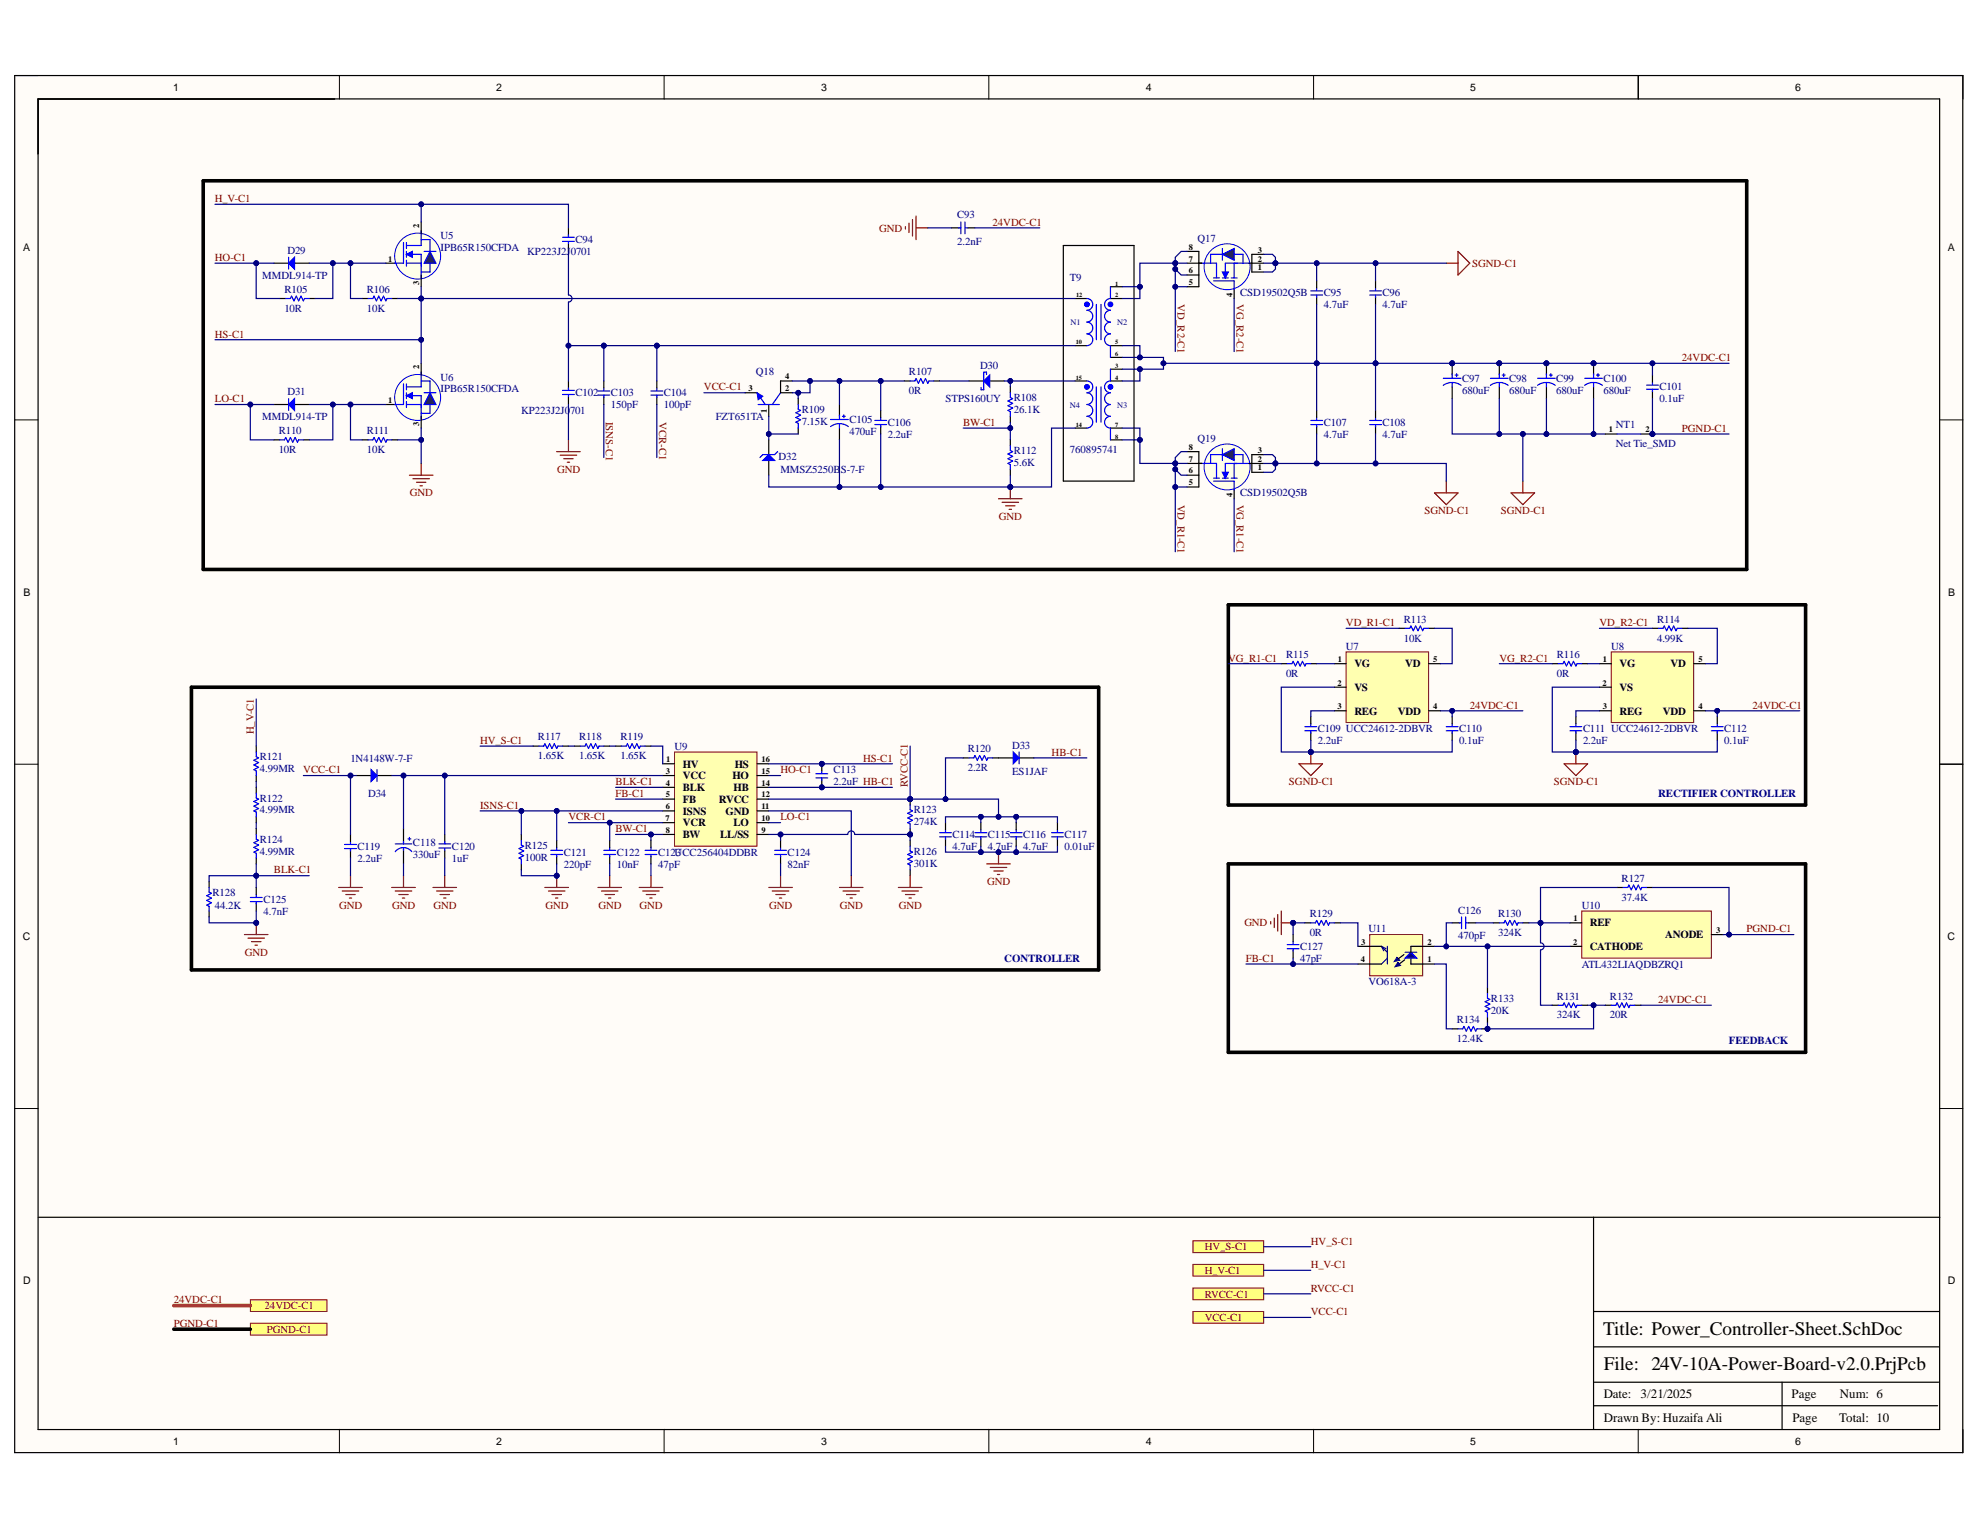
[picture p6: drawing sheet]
<svg xmlns="http://www.w3.org/2000/svg" width="279mm" height="216mm" viewBox="0 0 279 216" stroke-linecap="round" stroke-linejoin="round" font-family="sans-serif">
<defs><g id="words">
<g font-size="2.7">
<text x="226.2" y="188.3">Title: Power_Controller-Sheet.SchDoc</text>
<text x="226.3" y="193.3">File: 24V-10A-Power-Board-v2.0.PrjPcb</text>
</g>
<g font-size="1.8">
<text x="226.3" y="197.3">Date:</text>
<text x="231.5" y="197.3">3/21/2025</text>
<text x="252.8" y="197.3">Page</text>
<text x="259.6" y="197.3">Num: 6</text>
<text x="226.3" y="200.7">Drawn By: Huzaifa Ali</text>
<text x="252.9" y="200.7">Page</text>
<text x="259.5" y="200.7">Total: 10</text>
</g>
<g font-size="1.5">
<text x="24.4" y="12.9">1</text>
<text x="70" y="12.9">2</text>
<text x="115.9" y="12.9">3</text>
<text x="161.7" y="12.9">4</text>
<text x="207.5" y="12.9">5</text>
<text x="253.3" y="12.9">6</text>
<text x="3.3" y="35.5">A</text>
<text x="274.8" y="35.5">A</text>
<text x="3.3" y="84.1">B</text>
<text x="274.9" y="84.1">B</text>
<text x="191.1" y="94.2">VG</text>
<text x="198.3" y="94.2">VD</text>
<text x="228.5" y="94.2">VG</text>
<text x="235.7" y="94.2">VD</text>
<text x="191.1" y="97.5">VS</text>
<text x="191.1" y="100.8">REG</text>
<text x="197.2" y="100.8">VDD</text>
<text x="228.5" y="97.5">VS</text>
<text x="228.5" y="100.8">REG</text>
<text x="234.6" y="100.8">VDD</text>
<text x="96.3" y="108.3">HV</text>
<text x="96.3" y="110">VCC</text>
<text x="96.3" y="111.6">BLK</text>
<text x="96.3" y="113.3">FB</text>
<text x="101.4" y="113.3">RVCC</text>
<text x="103.4" y="110">HO</text>
<text x="103.5" y="111.6">HB</text>
<text x="103.7" y="108.3">HS</text>
<text x="96.3" y="115">ISNS</text>
<text x="96.3" y="116.6">VCR</text>
<text x="96.3" y="118.3">BW</text>
<text x="101.6" y="118.3">LL/SS</text>
<text x="102.4" y="115">GND</text>
<text x="103.5" y="116.6">LO</text>
<text x="224.4" y="130.7">REF</text>
<text x="3.2" y="132.7">C</text>
<text x="224.4" y="134.1">CATHODE</text>
<text x="235" y="132.4">ANODE</text>
<text x="274.8" y="132.7">C</text>
<text x="3.3" y="181.3">D</text>
<text x="274.8" y="181.3">D</text>
<text x="24.4" y="203.9">1</text>
<text x="70" y="203.9">2</text>
<text x="115.9" y="203.9">3</text>
<text x="161.7" y="203.9">4</text>
<text x="207.5" y="203.9">5</text>
<text x="253.3" y="203.9">6</text>
</g>
<g font-size="1.5" fill="#800000">
<text x="30.3" y="28.5">H_V-C1</text>
<text x="124.1" y="32.7">GND</text>
<text x="140.1" y="31.8">24VDC-C1</text>
<text x="30.3" y="36.8">HO-C1</text>
<text x="207.7" y="37.7">SGND-C1</text>
<text x="30.3" y="47.7">HS-C1</text>
<text x="166.2" y="43" transform="rotate(90 166.2 43)">VD_R2-C1</text>
<text x="174.5" y="43" transform="rotate(90 174.5 43)">VG_R2-C1</text>
<text x="237.3" y="51">24VDC-C1</text>
<text x="30.3" y="56.8">LO-C1</text>
<text x="85.5" y="59.6" transform="rotate(90 85.5 59.6)">ISNS-C1</text>
<text x="93" y="59.6" transform="rotate(90 93 59.6)">VCR-C1</text>
<text x="99.3" y="55.1">VCC-C1</text>
<text x="135.9" y="60.1">BW-C1</text>
<text x="237.3" y="60.9">PGND-C1</text>
<text x="57.9" y="70.1">GND</text>
<text x="78.6" y="66.8">GND</text>
<text x="166.2" y="71.2" transform="rotate(90 166.2 71.2)">VD_R1-C1</text>
<text x="174.5" y="71.2" transform="rotate(90 174.5 71.2)">VG_R1-C1</text>
<text x="141" y="73.4">GND</text>
<text x="201" y="72.6">SGND-C1</text>
<text x="211.8" y="72.6">SGND-C1</text>
<text x="189.9" y="88.4">VD_R1-C1</text>
<text x="225.7" y="88.4">VD_R2-C1</text>
<text x="173.3" y="93.4">VG_R1-C1</text>
<text x="211.6" y="93.4">VG_R2-C1</text>
<text x="207.4" y="100">24VDC-C1</text>
<text x="247.3" y="100">24VDC-C1</text>
<text x="35.8" y="103.6" transform="rotate(-90 35.8 103.6)">H_V-C1</text>
<text x="67.7" y="105">HV_S-C1</text>
<text x="121.8" y="107.5">HS-C1</text>
<text x="148.4" y="106.6">HB-C1</text>
<text x="42.8" y="109.1">VCC-C1</text>
<text x="86.9" y="110.8">BLK-C1</text>
<text x="86.9" y="112.5">FB-C1</text>
<text x="110.1" y="109.1">HO-C1</text>
<text x="128.1" y="111.1" transform="rotate(-90 128.1 111.1)">RVCC-C1</text>
<text x="181.9" y="110.8">SGND-C1</text>
<text x="219.3" y="110.8">SGND-C1</text>
<text x="67.7" y="114.1">ISNS-C1</text>
<text x="80.2" y="115.8">VCR-C1</text>
<text x="86.9" y="117.5">BW-C1</text>
<text x="110.1" y="115.8">LO-C1</text>
<text x="38.7" y="123.2">BLK-C1</text>
<text x="139.3" y="124.9">GND</text>
<text x="47.9" y="128.2">GND</text>
<text x="55.4" y="128.2">GND</text>
<text x="61.2" y="128.2">GND</text>
<text x="77" y="128.2">GND</text>
<text x="84.5" y="128.2">GND</text>
<text x="90.2" y="128.2">GND</text>
<text x="108.6" y="128.2">GND</text>
<text x="118.5" y="128.2">GND</text>
<text x="126.8" y="128.2">GND</text>
<text x="175.6" y="130.7">GND</text>
<text x="246.5" y="131.6">PGND-C1</text>
<text x="34.6" y="134.9">GND</text>
<text x="175.8" y="135.7">FB-C1</text>
<text x="234" y="141.6">24VDC-C1</text>
<text x="170" y="176.4">HV_S-C1</text>
<text x="170" y="179.8">H_V-C1</text>
<text x="185" y="178.9">H_V-C1</text>
<text x="185" y="175.6">HV_S-C1</text>
<text x="24.5" y="183.9">24VDC-C1</text>
<text x="37.3" y="184.8">24VDC-C1</text>
<text x="170" y="183.1">RVCC-C1</text>
<text x="185" y="185.6">VCC-C1</text>
<text x="185" y="182.3">RVCC-C1</text>
<text x="24.5" y="187.3">PGND-C1</text>
<text x="37.6" y="188.1">PGND-C1</text>
<text x="170" y="186.4">VCC-C1</text>
</g>
<g font-size="1.5" fill="#000080">
<text x="40.6" y="35.8">D29</text>
<text x="62.2" y="33.7">U5</text>
<text x="62.2" y="35.4">IPB65R150CFDA</text>
<text x="74.4" y="36">KP223J2J0701</text>
<text x="81.2" y="34.3">C94</text>
<text x="135.1" y="30.8">C93</text>
<text x="135.1" y="34.5">2.2nF</text>
<text x="169" y="34.1">Q17</text>
<text x="37" y="39.3">MMDL914-TP</text>
<text x="40.1" y="41.3">R105</text>
<text x="51.8" y="41.3">R106</text>
<text x="151" y="39.7">T9</text>
<text x="175" y="41.8">CSD19502Q5B</text>
<text x="186.8" y="41.8">C95</text>
<text x="195.1" y="41.8">C96</text>
<text x="40.1" y="44">10R</text>
<text x="51.8" y="44">10K</text>
<text x="186.8" y="43.5">4.7uF</text>
<text x="195.1" y="43.5">4.7uF</text>
<text x="62.2" y="53.7">U6</text>
<text x="106.7" y="52.9">Q18</text>
<text x="128.3" y="52.9">R107</text>
<text x="138.3" y="52.1">D30</text>
<text x="206.3" y="53.9">C97</text>
<text x="213" y="53.9">C98</text>
<text x="219.6" y="53.9">C99</text>
<text x="226.3" y="53.9">C100</text>
<text x="37" y="59.3">MMDL914-TP</text>
<text x="40.6" y="55.8">D31</text>
<text x="62.2" y="55.3">IPB65R150CFDA</text>
<text x="73.5" y="58.4">KP223J2J0</text>
<text x="80.4" y="58.4">701</text>
<text x="81.2" y="55.9">C102</text>
<text x="86.2" y="55.9">C103</text>
<text x="86.2" y="57.6">150pF</text>
<text x="93.7" y="55.9">C104</text>
<text x="93.7" y="57.6">100pF</text>
<text x="101" y="59.3">FZT651TA</text>
<text x="113.1" y="58.3">R109</text>
<text x="113.1" y="59.9">7.15K</text>
<text x="119.9" y="59.7">C105</text>
<text x="128.3" y="55.6">0R</text>
<text x="133.4" y="56.8">STPS160UY</text>
<text x="143.1" y="56.6">R108</text>
<text x="143.1" y="58.3">26.1K</text>
<text x="206.3" y="55.6">680uF</text>
<text x="213" y="55.6">680uF</text>
<text x="219.6" y="55.6">680uF</text>
<text x="226.3" y="55.6">680uF</text>
<text x="234.2" y="55.1">C101</text>
<text x="234.2" y="56.8">0.1uF</text>
<text x="39.3" y="61.3">R110</text>
<text x="39.3" y="63.9">10R</text>
<text x="51.8" y="61.3">R111</text>
<text x="51.8" y="63.9">10K</text>
<text x="109.9" y="64.9">D32</text>
<text x="119.9" y="61.4">470uF</text>
<text x="125.3" y="60.1">C106</text>
<text x="125.3" y="61.8">2.2uF</text>
<text x="143.1" y="64.1">R112</text>
<text x="143.1" y="65.7">5.6K</text>
<text x="151" y="63.9">760895741</text>
<text x="169" y="62.3">Q19</text>
<text x="186.8" y="60.1">C107</text>
<text x="186.8" y="61.8">4.7uF</text>
<text x="195.1" y="60.1">C108</text>
<text x="195.1" y="61.8">4.7uF</text>
<text x="228" y="60.4">NT1</text>
<text x="228" y="63.1">Net Tie_SMD</text>
<text x="110.1" y="66.8">MMSZ5250BS-7-F</text>
<text x="175" y="70.1">CSD19502Q5B</text>
<text x="198.1" y="87.9">R113</text>
<text x="233.8" y="87.9">R114</text>
<text x="181.5" y="92.8">R115</text>
<text x="181.5" y="95.5">0R</text>
<text x="189.9" y="91.7">U7</text>
<text x="198.1" y="90.5">10K</text>
<text x="219.7" y="92.8">R116</text>
<text x="219.7" y="95.5">0R</text>
<text x="227.4" y="91.7">U8</text>
<text x="233.8" y="90.5">4.99K</text>
<text x="36.7" y="107.3">R121</text>
<text x="49.4" y="107.5">1N4148W-7-F</text>
<text x="75.9" y="104.5">R117</text>
<text x="75.9" y="107.1">1.65K</text>
<text x="81.7" y="104.5">R118</text>
<text x="81.7" y="107.1">1.65K</text>
<text x="87.5" y="104.5">R119</text>
<text x="87.5" y="107.1">1.65K</text>
<text x="95.2" y="105.8">U9</text>
<text x="136.6" y="106.1">R120</text>
<text x="142.8" y="105.7">D33</text>
<text x="186" y="103.3">C109 UCC24612-2DBVR</text>
<text x="186" y="105">2.2uF</text>
<text x="205.9" y="103.3">C110</text>
<text x="205.9" y="105">0.1uF</text>
<text x="223.4" y="103.3">C111 UCC24612-2DBVR</text>
<text x="223.4" y="105">2.2uF</text>
<text x="243.3" y="103.3">C112</text>
<text x="243.3" y="105">0.1uF</text>
<text x="36.7" y="109">4.99MR</text>
<text x="36.7" y="113.1">R122</text>
<text x="51.9" y="112.5">D34</text>
<text x="117.6" y="109.1">C113</text>
<text x="117.6" y="110.8">2.2uF HB-C1</text>
<text x="136.6" y="108.8">2.2R</text>
<text x="142.8" y="109.3">ES1JAF</text>
<text x="234" y="112.5">RECTIFIER CONTROLLER</text>
<text x="36.7" y="114.8">4.99MR</text>
<text x="36.7" y="118.9">R124</text>
<text x="50.5" y="119.9">C119</text>
<text x="58.3" y="119.4">C118</text>
<text x="63.8" y="119.9">C120</text>
<text x="74.1" y="119.8">R125</text>
<text x="128.9" y="114.8">R123</text>
<text x="128.9" y="116.4">274K</text>
<text x="134.4" y="118.3">C114</text>
<text x="134.4" y="119.9">4.7uF</text>
<text x="139.4" y="118.3">C115</text>
<text x="139.4" y="119.9">4.7uF</text>
<text x="144.4" y="118.3">C116</text>
<text x="144.4" y="119.9">4.7uF</text>
<text x="150.2" y="118.3">C117</text>
<text x="150.2" y="119.9">0.01uF</text>
<text x="36.7" y="120.6">4.99MR</text>
<text x="50.5" y="121.6">2.2uF</text>
<text x="58.3" y="121">330uF</text>
<text x="63.8" y="121.6">1uF</text>
<text x="74.1" y="121.4">100R</text>
<text x="79.5" y="120.8">C121</text>
<text x="79.5" y="122.4">220pF</text>
<text x="87" y="120.8">C122</text>
<text x="87" y="122.4">10nF</text>
<text x="92.9" y="120.8">C12UCC256404DDBR</text>
<text x="92.9" y="122.4">47pF</text>
<text x="95.4" y="120.8">3</text>
<text x="111.1" y="120.8">C124</text>
<text x="111.1" y="122.4">82nF</text>
<text x="128.9" y="120.6">R126</text>
<text x="128.9" y="122.3">301K</text>
<text x="228.8" y="124.4">R127</text>
<text x="30" y="126.4">R128</text>
<text x="30.3" y="128.2">44.2K</text>
<text x="37.2" y="127.4">C125</text>
<text x="37.2" y="129.1">4.7nF</text>
<text x="184.8" y="129.4">R129</text>
<text x="193.1" y="131.6">U11</text>
<text x="205.7" y="128.9">C126</text>
<text x="211.4" y="129.4">R130</text>
<text x="223.2" y="128.2">U10</text>
<text x="228.8" y="127.1">37.4K</text>
<text x="141.7" y="135.7">CONTROLLER</text>
<text x="183.5" y="134.1">C127</text>
<text x="183.5" y="135.7">47pF</text>
<text x="184.8" y="132.1">0R</text>
<text x="205.7" y="132.5">470pF</text>
<text x="211.4" y="132.1">324K</text>
<text x="223.2" y="136.6">ATL432LIAQDBZRQ1</text>
<text x="193.1" y="139.1">VO618A-3</text>
<text x="210.4" y="141.4">R133</text>
<text x="210.4" y="143">20K</text>
<text x="219.7" y="141">R131</text>
<text x="219.7" y="143.7">324K</text>
<text x="227.2" y="141">R132</text>
<text x="227.2" y="143.7">20R</text>
<text x="205.6" y="144.4">R134</text>
<text x="205.6" y="147.1">12.4K</text>
<text x="244" y="147.3">FEEDBACK</text>
</g>
<g font-size="1.2">
<text x="59.2" y="32.1" transform="rotate(-90 59.2 32.1)">2</text>
<text x="167.8" y="35.2">8</text>
<text x="177.5" y="35.6">3</text>
<text x="54.8" y="36.9">1</text>
<text x="59.2" y="40.2" transform="rotate(-90 59.2 40.2)">3</text>
<text x="167.8" y="40.2">5</text>
<text x="167.8" y="38.6">6</text>
<text x="167.8" y="36.9">7</text>
<text x="173.9" y="41.9" transform="rotate(-90 173.9 41.9)">4</text>
<text x="177.5" y="36.9">2</text>
<text x="177.5" y="38.1">1</text>
<text x="59.2" y="52.1" transform="rotate(-90 59.2 52.1)">2</text>
<text x="110.8" y="53.5">4</text>
<text x="54.8" y="56.8">1</text>
<text x="105.6" y="55.2">3</text>
<text x="108.2" y="58.3" transform="rotate(-90 108.2 58.3)">1</text>
<text x="110.8" y="55.2">2</text>
<text x="59.2" y="60.1" transform="rotate(-90 59.2 60.1)">3</text>
<text x="167.8" y="63.5">8</text>
<text x="167.8" y="65.2">7</text>
<text x="177.5" y="65.2">2</text>
<text x="177.5" y="63.9">3</text>
<text x="227" y="61">1</text>
<text x="232.2" y="61">2</text>
<text x="167.8" y="68.5">5</text>
<text x="167.8" y="66.8">6</text>
<text x="173.9" y="70.1" transform="rotate(-90 173.9 70.1)">4</text>
<text x="177.5" y="66.4">1</text>
<text x="188.8" y="93.4">1</text>
<text x="202.2" y="93.4">5</text>
<text x="226.2" y="93.4">1</text>
<text x="239.7" y="93.4">5</text>
<text x="188.7" y="96.7">2</text>
<text x="188.7" y="100">3</text>
<text x="202.2" y="100">4</text>
<text x="226.1" y="96.7">2</text>
<text x="226.2" y="100">3</text>
<text x="239.7" y="100">4</text>
<text x="94" y="107.5">1</text>
<text x="107.5" y="107.5">16</text>
<text x="94" y="109.2">3</text>
<text x="94" y="110.9">4</text>
<text x="94" y="112.5">5</text>
<text x="107.5" y="112.5">12</text>
<text x="107.5" y="110.9">14</text>
<text x="107.5" y="109.2">15</text>
<text x="93.9" y="115.8">7</text>
<text x="94" y="114.2">6</text>
<text x="94" y="117.5">8</text>
<text x="107.5" y="117.5">9</text>
<text x="107.5" y="115.8">10</text>
<text x="107.5" y="114.2">11</text>
<text x="222" y="130">1</text>
<text x="242.2" y="131.6">3</text>
<text x="192" y="135.8">4</text>
<text x="192.1" y="133.3">3</text>
<text x="201.4" y="135.8">1</text>
<text x="201.4" y="133.3">2</text>
<text x="222" y="133.3">2</text>
</g>
<g font-size="1.2" fill="#000080">
<text x="151.1" y="45.9">N1</text>
<text x="157.7" y="45.9">N2</text>
<text x="151" y="57.5">N4</text>
<text x="157.7" y="57.5">N3</text>
</g>
<g font-size=".9">
<text x="151.9" y="41.9">12</text>
<text x="157.4" y="40.3">1</text>
<text x="157.4" y="41.9">2</text>
<text x="151.8" y="48.6">10</text>
<text x="151.8" y="53.6">15</text>
<text x="157.4" y="48.6">5</text>
<text x="157.4" y="50.3">6</text>
<text x="157.4" y="51.9">3</text>
<text x="157.4" y="53.6">4</text>
<text x="151.8" y="60.2">14</text>
<text x="157.4" y="60.2">7</text>
<text x="157.4" y="61.9">8</text>
</g>
</g></defs>
<g fill="#fffcf8">
<path d="M2.1 10.7h274.9v194.3h-274.9z" fill-rule="evenodd"/>
<path d="M5.4 14h268.3v187.7h-268.3z" fill-rule="evenodd"/>
</g>
<g fill="none" stroke="#000" stroke-width=".14">
<path d="M2.1 10.7h3.3M47.9 10.7v3.3M93.7 10.7v3.3M139.5 10.7v3.3M185.4 10.7v3.3M231.2 10.7v3.3M273.7 10.7h3.3v3.3M2.1 59.2h3.3M273.7 59.2h3.3M2.1 107.8h3.3M273.7 107.8h3.3M2.1 156.4h3.3"/>
<path d="M273.7 156.4h3.3M47.9 201.7v3.3M93.7 201.7v3.3M139.5 201.7v3.3M185.4 201.7v3.3M231.2 201.7v3.3M277 201.7v3.3"/>
</g>
<path d="M2.1 10.7h274.9v194.3h-274.9zM5.4 14h268.3v187.7h-268.3zM231.2 10.7v3.3M273.7 107.8h3.3M273.7 171.8h-48.8v29.9M224.9 198.4h48.5M224.9 195h48.7M224.9 190.1h48.7M224.9 185.1h48.7M251.5 195v6.7" fill="none" stroke="#000" stroke-width=".17"/>
<path d="M95.2 106.1h11.6v13.3h-11.6z" fill-rule="evenodd" fill="#ffffb0"/>
<path d="M95.2 106.1h11.6v13.3h-11.6z" fill="none" stroke="#800000" stroke-width=".14"/>
<g fill="none" stroke="#000" stroke-width=".17">
<path d="M174.2 68.7v1.7M93.5 107.8h1.7M93.5 109.4h1.7M93.5 111.1h1.7M93.5 112.8h1.7M93.5 114.4h1.7M93.5 116.1h1.7M93.5 117.8h1.7M106.8 107.8h1.7M106.8 109.4h1.7M106.8 111.1h1.7M106.8 112.8h1.7"/>
<path d="M106.8 114.4h1.7M106.8 116.1h1.7M106.8 117.8h1.7"/>
</g>
<circle cx="173.2" cy="65.9" r="3.2" fill="#ffffe8"/>
<circle cx="173.2" cy="65.9" r="3.2" fill="none" stroke="#00f" stroke-width=".14"/>
<path d="M169.6 65.4h2.1v2.1M171.2 67.9h3v1.2M171.2 67.5h.9M172.5 67.5h.8M173.7 67.5h.9M174.2 65.4v2.1M176.2 65.4h-3.3v2.1" fill="none" stroke="#00f" stroke-width=".17"/>
<path d="M172.5 66.6h.8l-.4 .9z" fill="#00f"/>
<path d="M170.8 64.1v1.3M170.8 64.2h4.6v1.2M172.5 66.6h.8l-.4 .9zM172.5 63.3v1.7" fill="none" stroke="#00f" stroke-width=".17"/>
<path d="M176.6 65.4h1.7" fill="none" stroke="#000" stroke-width=".17"/>
<path d="M172.5 64.2l1.7-.9v1.7z" fill="#073763"/>
<path d="M172.5 64.2l1.7-.9v1.7z" fill="none" stroke="#00f" stroke-width=".17"/>
<path d="M167.5 63.7h1.7v5h-1.7M167.5 67.1h1.7M167.5 65.4h2.1M176.2 65.4h.4M178.3 64.2h-1.7v2.4h1.7" fill="none" stroke="#000" stroke-width=".17"/>
<path d="M189.9 92h11.7v10h-11.7z" fill-rule="evenodd" fill="#ffffb0"/>
<path d="M189.9 92h11.7v10h-11.7z" fill="none" stroke="#800000" stroke-width=".14"/>
<path d="M188.3 93.7h1.6M188.3 97h1.6M201.6 93.7h1.6M188.3 100.3h1.6M201.6 100.3h1.6" fill="none" stroke="#000" stroke-width=".17"/>
<path d="M193.3 131.9h7.5v5.8h-7.5z" fill-rule="evenodd" fill="#ffffb0"/>
<path d="M193.3 131.9h7.5v5.8h-7.5z" fill="none" stroke="#800000" stroke-width=".14"/>
<path d="M198.2 135.4l-.8 .6M200.8 136h1.6M200.8 133.5h1.6" fill="none" stroke="#000" stroke-width=".17"/>
<path d="M197.2 135.8l.4 .4-.8 .2 .4-.6 .2 .2z" fill-rule="evenodd" fill="#0c0087"/>
<path d="M197.2 135.8l.4 .4-.8 .2 .4-.6 .2 .2z" fill="none" stroke="#0c0087" stroke-width=".14"/>
<path d="M197.1 135.1l.4 .4-.8 .2 .4-.6 .2 .2z" fill-rule="evenodd" fill="#0c0087"/>
<path d="M197.1 135.1l.4 .4-.8 .2 .4-.6 .2 .2z" fill="none" stroke="#0c0087" stroke-width=".14"/>
<path d="M198.1 134.7l-.8 .6M199.1 135.2v.8h1.7" fill="none" stroke="#000" stroke-width=".17"/>
<path d="M198.3 135.2l.8-.8 .8 .8z" fill="#0c0087"/>
<path d="M198.3 135.2l.8-.8 .8 .8z" fill="none" stroke="#00f" stroke-width=".17"/>
<path d="M194.9 133.5l.9 .9M194.9 133.5l.4 .7M194.9 133.5l.7 .4M195.8 133.5v2.5M195.8 135.2l-.9 .8M198.3 134.4h1.6" fill="none" stroke="#11037f" stroke-width=".17"/>
<path d="M191.6 133.5h3.3M191.6 136h3.3M200.8 133.5h-1.7v.9" fill="none" stroke="#000" stroke-width=".17"/>
<path d="M223.2 128.6h18.3v6.6h-18.3z" fill-rule="evenodd" fill="#ffffb0"/>
<path d="M223.2 128.6h18.3v6.6h-18.3z" fill="none" stroke="#800000" stroke-width=".14"/>
<path d="M50.3 109.4h2.1M53.2 109.4h2.1M221.5 130.2h1.7M221.5 133.5h1.7M241.5 131.9h1.7" fill="none" stroke="#000" stroke-width=".17"/>
<path d="M52.4 108.6l.8 .8-.8 .9z" fill="#00f"/>
<path d="M52.4 108.6l.8 .8-.8 .9zM53.2 108.6v1.7" fill="none" stroke="#00f" stroke-width=".17"/>
<path d="M227.4 92h11.6v10h-11.6z" fill-rule="evenodd" fill="#ffffb0"/>
<path d="M227.4 92h11.6v10h-11.6z" fill="none" stroke="#800000" stroke-width=".14"/>
<path d="M136.7 53.8h2.1M139.7 53.8h2M225.7 93.7h1.7M225.7 97h1.7M239 93.7h1.7M225.7 100.3h1.7M239 100.3h1.7" fill="none" stroke="#000" stroke-width=".17"/>
<path d="M138.8 53.8l.9-.9v1.7z" fill="#00f"/>
<path d="M138.8 53.8l.9-.9v1.7zM138.8 52.5v2.5h-.4v-.3M138.8 52.5h.4v.3" fill="none" stroke="#00f" stroke-width=".17"/>
<path d="M108.5 62.1v2M108.5 65v2.1" fill="none" stroke="#000" stroke-width=".17"/>
<path d="M107.7 65l.8-.9 .8 .9z" fill="#00f"/>
<g fill="none" stroke="#00f" stroke-width=".17">
<path d="M107.7 65l.8-.9 .8 .9zM109.7 63.7l-.4 .4h-1.6l-.5 .5M76.1 105.3h.6l.2-.3 .3 .6 .4-.6 .3 .6 .3-.6 .4 .6 .1-.3h.7M81.9 105.3h.6l.2-.3 .3 .6 .4-.6 .3 .6 .3-.6 .4 .6 .1-.3h.7M87.7 105.3h.7l.1-.3 .4 .6 .3-.6 .3 .6 .4-.6 .3 .6 .2-.3h.6M91 120h1.7M91.9 119.6v.3M132.6 118.1h1.7M132.6 117.5h1.7M133.4 117.1v.3M133.4 118.1v.3M137.6 118.1h1.6"/>
<path d="M137.6 117.5h1.6M138.4 117.1v.3M138.4 118.1v.3M142.6 118.1h1.6M142.6 117.5h1.6M143.4 117.1v.3M143.4 118.1v.3M148.4 118.1h1.6M148.4 117.5h1.6M149.2 117.1v.3M149.2 118.1v.3M91 120.6h1.7"/>
<path d="M91.9 120.6v.3"/>
</g>
<g fill="none" stroke="#000" stroke-width=".17">
<path d="M75.2 105.3h.9M79.4 105.3h.8M81.1 105.3h.8M85.2 105.3h.8M86.9 105.3h.8M91 105.3h.9M91.9 118.6v1M133.4 116.1v1M133.4 118.3v1.1M138.4 116.1v1M138.4 118.3v1.1M143.4 116.1v1"/>
<path d="M143.4 118.3v1.1M149.2 116.1v1M149.2 118.3v1.1M91.9 120.8v1.1"/>
</g>
<path d="M90.2 125.2h3.3M90.7 125.7h2.3M91.2 126.2h1.3M91.7 126.7h.3M91.9 123.6v1.6M139.2 121.9h3.4M139.7 122.4h2.4M140.2 122.9h1.4M140.7 123.4h.4M140.9 120.2v1.7" fill="none" stroke="#800000" stroke-width=".17"/>
<circle cx="140.9" cy="120.2" r=".33" fill="#000080"/>
<circle cx="140.9" cy="120.2" r=".33" fill="none" stroke="#000080" stroke-width=".14"/>
<path d="M36.2 105.3v.8M36.2 109.4v.9M36.2 111.1v.8M36.2 115.3v.8M36.2 116.9v.9M36.2 121.1v.8M36.2 125.2v1M36.2 127.5v1.1" fill="none" stroke="#000" stroke-width=".17"/>
<path d="M36.2 106.1v.7l.3 .1-.7 .4 .7 .3-.7 .3 .7 .4-.7 .3 .4 .2v.6M36.2 111.9v.7l.3 .2-.7 .3 .7 .3-.7 .4 .7 .3-.7 .3 .4 .2v.7M36.2 117.8v.6l.3 .2-.7 .3 .7 .3-.7 .4 .7 .3-.7 .3 .4 .2v.7M35.3 127.2h1.7M35.3 126.6h1.7M36.2 126.2v.4M36.2 127.2v.4" fill="none" stroke="#00f" stroke-width=".17"/>
<path d="M34.5 131.9h3.3M35 132.4h2.3M35.5 132.9h1.3M36 133.4h.3M36.2 130.2v1.7" fill="none" stroke="#800000" stroke-width=".17"/>
<circle cx="36.2" cy="130.2" r=".33" fill="#000080"/>
<circle cx="36.2" cy="130.2" r=".33" fill="none" stroke="#000080" stroke-width=".14"/>
<path d="M184.1 130.2h.9M188.3 130.2h.8" fill="none" stroke="#000" stroke-width=".17"/>
<path d="M185 130.2h.6l.2-.3 .3 .7 .4-.7 .3 .7 .3-.7 .4 .7 .1-.4h.7" fill="none" stroke="#00f" stroke-width=".17"/>
<path d="M179.3 130.1v.3M179.8 129.6v1.3M180.3 129.1v2.3M180.8 128.6v3.3M180.8 130.2h1.7" fill="none" stroke="#800000" stroke-width=".17"/>
<circle cx="182.5" cy="130.2" r=".33" fill="#000080"/>
<circle cx="182.5" cy="130.2" r=".33" fill="none" stroke="#000080" stroke-width=".14"/>
<g fill="none" stroke="#000" stroke-width=".17">
<path d="M185 101.1v1M185 103.4v1.1M222.4 101.1v1M222.4 103.4v1.1M182.5 131.9v1M182.5 134.1v1.1M204.9 130.2h1.1M207.2 130.2h1M209.9 139.4v.8M210.7 130.2h.9M214.9 130.2h.8M228.2 125.2h.8"/>
<path d="M232.3 125.2h.9M209.9 143.5v.8M219 141.8h.9M223.2 141.8h.8M226.5 141.8h.9M230.7 141.8h.8"/>
</g>
<g fill="none" stroke="#00f" stroke-width=".17">
<path d="M184.1 103.1h1.7M184.1 102.5h1.7M185 102.1v.4M185 103.1v.4M221.5 103.1h1.7M221.5 102.5h1.7M222.4 102.1v.4M222.4 103.1v.4M181.6 133.9h1.7M181.6 133.3h1.7M182.5 132.9v.3M182.5 133.9v.3"/>
<path d="M205.9 130.2h.3M206.2 129.4v1.6M206.8 129.4v1.6M206.9 130.2h.3M211.6 130.2h.6l.2-.3 .3 .7 .4-.7 .3 .7 .3-.7 .4 .7 .1-.4h.7M229 125.2h.7l.1-.3 .4 .7 .3-.7 .4 .7 .3-.7 .3 .7 .2-.4h.6M209.9 140.2v.7l.3 .1-.6 .4 .6 .3-.6 .3 .6 .4-.6 .3 .3 .2v.6M219.9 141.8h.6l.2-.3 .3 .7 .4-.7 .3 .7 .3-.7 .4 .7 .1-.4h.7M227.4 141.8h.6l.2-.3 .3 .7 .4-.7 .3 .7 .3-.7 .3 .7 .2-.4h.7"/>
</g>
<path d="M183.3 107.8h3.3l-1.6 1.6zM185 106.1v1.7" fill="none" stroke="#800000" stroke-width=".17"/>
<circle cx="185" cy="106.1" r=".33" fill="#000080"/>
<circle cx="185" cy="106.1" r=".33" fill="none" stroke="#000080" stroke-width=".14"/>
<path d="M220.7 107.8h3.3l-1.6 1.6zM222.4 106.1v1.7" fill="none" stroke="#800000" stroke-width=".17"/>
<circle cx="222.4" cy="106.1" r=".33" fill="#000080"/>
<circle cx="222.4" cy="106.1" r=".33" fill="none" stroke="#000080" stroke-width=".14"/>
<g fill="none" stroke="#000" stroke-width=".17">
<path d="M174.2 40.5v1.6M180.8 93.7h.8M185 93.7h.8M197.4 88.7h.9M201.6 88.7h.8M219 93.7h.9M223.2 93.7h.8M233.2 88.7h.8M237.3 88.7h.9M204.9 101.1v1M204.9 103.4v1.1M242.3 101.1v1"/>
<path d="M242.3 103.4v1.1"/>
</g>
<path d="M181.6 93.7h.7l.2-.4 .3 .7 .3-.7 .4 .7 .3-.7 .3 .7 .2-.3h.7M198.3 88.7h.6l.2-.4 .3 .7 .4-.7 .3 .7 .3-.7 .4 .7 .1-.3h.7M219.9 93.7h.6l.2-.4 .3 .7 .4-.7 .3 .7 .3-.7 .4 .7 .1-.3h.7M234 88.7h.7l.1-.4 .4 .7 .3-.7 .3 .7 .4-.7 .3 .7 .2-.3h.6M204.1 103.1h1.6M204.1 102.5h1.6M204.9 102.1v.4M204.9 103.1v.4M241.5 103.1h1.7M241.5 102.5h1.7M242.3 102.1v.4M242.3 103.1v.4" fill="none" stroke="#00f" stroke-width=".17"/>
<circle cx="173.2" cy="37.6" r="3.2" fill="#ffffe8"/>
<circle cx="173.2" cy="37.6" r="3.2" fill="none" stroke="#00f" stroke-width=".14"/>
<path d="M169.6 37.1h2.1v2.1M171.2 39.6h3v1.3M171.2 39.2h.9M172.5 39.2h.8M173.7 39.2h.9M174.2 37.1v2.1M176.2 37.1h-3.3v2.1" fill="none" stroke="#00f" stroke-width=".17"/>
<path d="M172.5 38.4h.8l-.4 .8z" fill="#00f"/>
<path d="M170.8 35.9v1.2M170.8 35.9h4.6v1.2M172.5 38.4h.8l-.4 .8zM172.5 35.1v1.6" fill="none" stroke="#00f" stroke-width=".17"/>
<path d="M176.6 37.1h1.7" fill="none" stroke="#000" stroke-width=".17"/>
<path d="M172.5 35.9l1.7-.8v1.6z" fill="#073763"/>
<g fill="none" stroke="#00f" stroke-width=".17">
<path d="M172.5 35.9l1.7-.8v1.6zM185 41.6h1.6M185 41h1.6M185 59.9h1.6M185 59.3h1.6M185.8 40.6v.4M185.8 41.6v.4M185.8 58.9v.3M185.8 59.9v.3M193.3 41.6h1.6M193.3 41h1.6M193.3 59.9h1.6"/>
<path d="M193.3 59.3h1.6M194.1 40.6v.4M194.1 41.6v.4M194.1 58.9v.3M194.1 59.9v.3"/>
</g>
<g fill="none" stroke="#000" stroke-width=".17">
<path d="M167.5 35.5h1.7v5h-1.7M167.5 38.8h1.7M167.5 37.1h2.1M176.2 37.1h.4M178.3 35.9h-1.7v2.5h1.7M185.8 39.6v1M194.1 39.6v1M185.8 41.9v1.1M185.8 57.9v1M194.1 41.9v1.1M194.1 57.9v1M185.8 60.2v1"/>
<path d="M194.1 60.2v1"/>
</g>
<path d="M204.1 37.1h1.6M205.7 35.5l1.7 1.6-1.7 1.7zM202.4 69.6h3.3l-1.6 1.6zM204.1 67.9v1.7" fill="none" stroke="#800000" stroke-width=".17"/>
<circle cx="204.9" cy="51.3" r=".33" fill="#000080"/>
<circle cx="204.9" cy="51.3" r=".33" fill="none" stroke="#000080" stroke-width=".14"/>
<path d="M204.9 51.3v1.6" fill="none" stroke="#000" stroke-width=".17"/>
<circle cx="204.9" cy="51.3" r=".33" fill="#000080"/>
<circle cx="204.9" cy="51.3" r=".33" fill="none" stroke="#000080" stroke-width=".14"/>
<path d="M204.9 54.6v1.7" fill="none" stroke="#000" stroke-width=".17"/>
<path d="M203.7 54.4a2.11 2.11 0 0 1 2.5 0M203.7 53.4h2.5M204.9 52.8v.6M204.9 54v.6M205.3 52.9h.4M205.5 52.7v.4" fill="none" stroke="#00f" stroke-width=".17"/>
<circle cx="211.6" cy="51.3" r=".33" fill="#000080"/>
<circle cx="211.6" cy="51.3" r=".33" fill="none" stroke="#000080" stroke-width=".14"/>
<path d="M211.6 51.3v1.6" fill="none" stroke="#000" stroke-width=".17"/>
<circle cx="211.6" cy="51.3" r=".33" fill="#000080"/>
<circle cx="211.6" cy="51.3" r=".33" fill="none" stroke="#000080" stroke-width=".14"/>
<path d="M211.6 54.6v1.7" fill="none" stroke="#000" stroke-width=".17"/>
<path d="M210.3 54.4a2.11 2.11 0 0 1 2.5 0M210.3 53.4h2.5M211.6 52.8v.6M211.6 54v.6M212 52.9h.4M212.2 52.7v.4" fill="none" stroke="#00f" stroke-width=".17"/>
<circle cx="218.2" cy="51.3" r=".33" fill="#000080"/>
<circle cx="218.2" cy="51.3" r=".33" fill="none" stroke="#000080" stroke-width=".14"/>
<path d="M218.2 51.3v1.6" fill="none" stroke="#000" stroke-width=".17"/>
<circle cx="218.2" cy="51.3" r=".33" fill="#000080"/>
<circle cx="218.2" cy="51.3" r=".33" fill="none" stroke="#000080" stroke-width=".14"/>
<path d="M218.2 54.6v1.7" fill="none" stroke="#000" stroke-width=".17"/>
<path d="M217 54.4a2.11 2.11 0 0 1 2.5 0M217 53.4h2.5M218.2 52.8v.6M218.2 54v.6M218.6 52.9h.4M218.8 52.7v.4" fill="none" stroke="#00f" stroke-width=".17"/>
<circle cx="224.9" cy="51.3" r=".33" fill="#000080"/>
<circle cx="224.9" cy="51.3" r=".33" fill="none" stroke="#000080" stroke-width=".14"/>
<path d="M224.9 51.3v1.6" fill="none" stroke="#000" stroke-width=".17"/>
<circle cx="224.9" cy="51.3" r=".33" fill="#000080"/>
<circle cx="224.9" cy="51.3" r=".33" fill="none" stroke="#000080" stroke-width=".14"/>
<path d="M38.7 37.1h2M41.6 37.1h2M134.3 32.2h1M136.6 32.2h1M224.9 54.6v1.7M233.2 52.9v1M233.2 55.2v1.1" fill="none" stroke="#000" stroke-width=".17"/>
<g fill="none" stroke="#00f" stroke-width=".17">
<path d="M135.3 32.2h.3M135.6 31.3v1.7M136.2 31.3v1.7M136.2 32.2h.4M223.6 54.4a2.11 2.11 0 0 1 2.5 0M223.6 53.4h2.5M224.9 52.8v.6M224.9 54v.6M225.3 52.9h.4M225.5 52.7v.4M232.3 54.9h1.7M232.3 54.3h1.7"/>
<path d="M233.2 53.9v.4M233.2 54.9v.4"/>
</g>
<path d="M213.2 69.6h3.3l-1.6 1.6zM214.9 67.9v1.7" fill="none" stroke="#800000" stroke-width=".17"/>
<path d="M173.3 121.9h81.5v26.6h-81.5z" fill="none" stroke="#000" stroke-width=".51"/>
<path d="M40.7 37.1l.9-.8v1.7z" fill="#00f"/>
<g fill="none" stroke="#00f" stroke-width=".17">
<path d="M40.7 37.1l.9-.8v1.7zM40.7 36.3v1.7M79.4 55.1h1.6M79.4 55.7h1.6M80.2 54.8v.3M80.2 55.8v.3M84.4 55.8h1.6M84.4 55.2h1.6M85.2 54.8v.3M85.2 55.8v.3M91.9 55.8h1.6M91.9 55.2h1.6"/>
<path d="M92.7 54.8v.3M92.7 55.8v.3M52 62.1h.6l.2-.4 .3 .7 .3-.7 .4 .7 .3-.7 .3 .7 .2-.3h.7M109.3 120h1.7M110.1 119.6v.3M109.3 120.6h1.7M110.1 120.6v.3"/>
</g>
<path d="M80.2 53.8v1M80.2 56.1v1M85.2 53.8v1M85.2 56v1.1M92.7 53.8v1M92.7 56v1.1M51.1 62.1h.9M55.3 62.1h.8M110.1 118.6v1M110.1 120.8v1.1" fill="none" stroke="#000" stroke-width=".17"/>
<g fill="none" stroke="#800000" stroke-width=".17">
<path d="M127.8 32v.3M128.3 31.5v1.3M128.8 31v2.3M129.3 30.5v3.3M129.3 32.2h1.6M108.5 125.2h3.3M109 125.7h2.3M109.5 126.2h1.3M110 126.7h.3M110.1 123.6v1.6M118.5 125.2h3.3M119 125.7h2.3"/>
<path d="M119.5 126.2h1.3M120 126.7h.3M120.1 123.6v1.6"/>
</g>
<circle cx="128.4" cy="112.8" r=".33" fill="#000080"/>
<circle cx="128.4" cy="112.8" r=".33" fill="none" stroke="#000080" stroke-width=".14"/>
<circle cx="128.4" cy="117.8" r=".33" fill="#000080"/>
<circle cx="128.4" cy="117.8" r=".33" fill="none" stroke="#000080" stroke-width=".14"/>
<path d="M128.4 112.8v.8" fill="none" stroke="#000" stroke-width=".17"/>
<circle cx="128.4" cy="112.8" r=".33" fill="#000080"/>
<circle cx="128.4" cy="112.8" r=".33" fill="none" stroke="#000080" stroke-width=".14"/>
<path d="M128.4 116.9v.9" fill="none" stroke="#000" stroke-width=".17"/>
<circle cx="128.4" cy="117.8" r=".33" fill="#000080"/>
<circle cx="128.4" cy="117.8" r=".33" fill="none" stroke="#000080" stroke-width=".14"/>
<path d="M128.4 113.6v.7l.4 .1-.7 .4 .7 .3-.7 .3 .7 .4-.7 .3 .3 .2v.6M128.4 119.4v.7l.4 .1-.7 .4 .7 .3-.7 .3 .7 .4-.7 .3 .3 .2v.6" fill="none" stroke="#00f" stroke-width=".17"/>
<path d="M128.4 118.6v.8M128.4 122.7v.9" fill="none" stroke="#000" stroke-width=".17"/>
<path d="M126.8 125.2h3.3M127.3 125.7h2.3M127.8 126.2h1.3M128.3 126.7h.3M128.4 123.6v1.6" fill="none" stroke="#800000" stroke-width=".17"/>
<circle cx="116" cy="111.1" r=".33" fill="#000080"/>
<circle cx="116" cy="111.1" r=".33" fill="none" stroke="#000080" stroke-width=".14"/>
<circle cx="116" cy="107.8" r=".33" fill="#000080"/>
<circle cx="116" cy="107.8" r=".33" fill="none" stroke="#000080" stroke-width=".14"/>
<path d="M116 110v1.1" fill="none" stroke="#000" stroke-width=".17"/>
<circle cx="116" cy="111.1" r=".33" fill="#000080"/>
<circle cx="116" cy="111.1" r=".33" fill="none" stroke="#000080" stroke-width=".14"/>
<path d="M115.1 109.8h1.7M115.1 109.2h1.7M116 108.8v.3M116 109.8v.3" fill="none" stroke="#00f" stroke-width=".17"/>
<path d="M116 107.8v1" fill="none" stroke="#000" stroke-width=".17"/>
<circle cx="116" cy="107.8" r=".33" fill="#000080"/>
<circle cx="116" cy="107.8" r=".33" fill="none" stroke="#000080" stroke-width=".14"/>
<path d="M78.6 118.6v1M78.6 120.8v1.1" fill="none" stroke="#000" stroke-width=".17"/>
<path d="M77.7 120h1.7M78.6 119.6v.3M77.7 120.6h1.7M78.6 120.6v.3" fill="none" stroke="#00f" stroke-width=".17"/>
<path d="M76.9 125.2h3.3M77.4 125.7h2.3M77.9 126.2h1.3M78.4 126.7h.3M78.6 123.6v1.6" fill="none" stroke="#800000" stroke-width=".17"/>
<circle cx="78.6" cy="123.6" r=".33" fill="#000080"/>
<circle cx="78.6" cy="123.6" r=".33" fill="none" stroke="#000080" stroke-width=".14"/>
<path d="M150 34.6h10v33.3h-10zM49.5 117.8v1M49.5 120v1.1M56.9 116.9v2.2M56.9 119.7v2.2M62.8 117.8v1M62.8 120.1v1" fill="none" stroke="#000" stroke-width=".17"/>
<g fill="none" stroke="#00f" stroke-width=".17">
<path d="M48.6 119.7h1.7M48.6 119.2h1.7M49.5 118.8v.3M49.5 119.7v.4M55.8 119.1h2.3M56.9 118.8v.3M56.9 119.6v.4M57.6 118.4h.4M57.8 118.2v.4M61.9 119.1h1.7M61.9 119.7h1.7M62.8 118.8v.3"/>
<path d="M62.8 119.7v.4M58.1 120.2a1.47 1.47 0 0 0-2.3 0"/>
</g>
<g fill="none" stroke="#800000" stroke-width=".17">
<path d="M140.9 70.4h3.3M141.4 70.9h2.3M141.9 71.4h1.3M142.4 71.9h.3M142.6 68.7v1.7M47.8 125.2h3.3M48.3 125.7h2.3M48.8 126.2h1.3M49.3 126.7h.3M49.5 123.6v1.6M55.3 125.2h3.3M55.8 125.7h2.3"/>
<path d="M56.3 126.2h1.3M56.8 126.7h.3M56.9 123.6v1.6M61.1 125.2h3.3M61.6 125.7h2.3M62.1 126.2h1.3M62.6 126.7h.3M62.8 123.6v1.6"/>
</g>
<path d="M173.3 85.3h81.5v28.3h-81.5z" fill="none" stroke="#000" stroke-width=".51"/>
<circle cx="142.6" cy="68.7" r=".33" fill="#000080"/>
<circle cx="142.6" cy="68.7" r=".33" fill="none" stroke="#000080" stroke-width=".14"/>
<path d="M105.2 55.4h1.6M108.5 57.1v1.6M110.1 55.4h1.7M118.5 57.1v1.6M124.3 57.9v1M127.6 53.8h.8M131.8 53.8h.8M118.5 60.4v1.7M124.3 60.2v1" fill="none" stroke="#000" stroke-width=".17"/>
<g fill="none" stroke="#00f" stroke-width=".17">
<path d="M106.8 55.4l1.2 1.7M107 57.1h3M110.1 55.4l-1.1 1.7M117.2 59.2h2.5M118.5 58.6v.6M118.5 59.8v.6M118.9 58.7h.4M119.1 58.5v.5M123.4 59.9h1.7M123.4 59.3h1.7M124.3 58.9v.3M124.3 59.9v.3"/>
<path d="M128.4 53.8h.7l.2-.4 .3 .7 .3-.7 .4 .7 .3-.7 .3 .7 .2-.3h.7M117.2 60.2a2.07 2.07 0 0 1 2.5 0"/>
</g>
<path d="M106.8 55.4l.9 .5-.7 .5z" fill="#00f"/>
<path d="M106.8 55.4l.9 .5-.7 .5z" fill="none" stroke="#00f" stroke-width=".14"/>
<path d="M54.4 37.1h1.7M80.2 32.2v1M80.2 34.5v1M111.8 53.8h-1.7v1.6M112.6 56.3v.8M112.6 60.4v.8" fill="none" stroke="#000" stroke-width=".17"/>
<path d="M79.4 33.5h1.6M79.4 34.1h1.6M80.2 33.1v.4M80.2 34.1v.4M112.6 57.1v.6l.4 .2-.7 .3 .7 .4-.7 .3 .7 .3-.7 .4 .3 .1v.7" fill="none" stroke="#00f" stroke-width=".17"/>
<path d="M78.6 63.7h3.3M79.1 64.2h2.3M79.6 64.7h1.3M80.1 65.2h.3M80.2 62.1v1.6" fill="none" stroke="#800000" stroke-width=".17"/>
<circle cx="58.9" cy="36.1" r="3.2" fill="#ffffe8"/>
<circle cx="58.9" cy="36.1" r="3.2" fill="none" stroke="#00f" stroke-width=".14"/>
<path d="M56.9 34.2v2.9h-1.2M57.4 37.1h2M57.4 34.2v.9M57.4 35.5v.8M57.4 36.7v.9M57.4 35.9h2v3.3M59.4 32.6v2h-2" fill="none" stroke="#00f" stroke-width=".17"/>
<path d="M57.4 35.9l.8-.4v.8z" fill="#00f"/>
<path d="M57.4 35.9l.8-.4v.8zM59.4 33.8h1.3v4.6h-1.3M59.8 35.5h1.7" fill="none" stroke="#00f" stroke-width=".17"/>
<path d="M59.4 31.3v1.7M59.4 38.8v1.7" fill="none" stroke="#000" stroke-width=".17"/>
<path d="M60.7 35.5l.8 1.6h-1.7z" fill="#073763"/>
<path d="M60.7 35.5l.8 1.6h-1.7z" fill="none" stroke="#00f" stroke-width=".17"/>
<path d="M54.4 57.1h1.7" fill="none" stroke="#000" stroke-width=".17"/>
<circle cx="58.9" cy="56.1" r="3.2" fill="#ffffe8"/>
<circle cx="58.9" cy="56.1" r="3.2" fill="none" stroke="#00f" stroke-width=".14"/>
<path d="M56.9 54.2v2.9h-1.2M57.4 57.1h2M57.4 54.2v.8M57.4 55.4v.9M57.4 56.7v.8M57.4 55.8h2v3.4M59.4 52.5v2.1h-2" fill="none" stroke="#00f" stroke-width=".17"/>
<path d="M57.4 55.8l.8-.4v.9z" fill="#00f"/>
<path d="M57.4 55.8l.8-.4v.9zM59.4 53.8h1.3v4.5h-1.3M59.8 55.4h1.7" fill="none" stroke="#00f" stroke-width=".17"/>
<path d="M59.4 51.3v1.6M59.4 58.7v1.7" fill="none" stroke="#000" stroke-width=".17"/>
<path d="M60.7 55.4l.8 1.7h-1.7z" fill="#073763"/>
<path d="M60.7 55.4l.8 1.7h-1.7z" fill="none" stroke="#00f" stroke-width=".17"/>
<path d="M38.7 57.1h2M41.6 57.1h2" fill="none" stroke="#000" stroke-width=".17"/>
<path d="M40.7 57.1l.9-.8v1.6z" fill="#00f"/>
<g fill="none" stroke="#00f" stroke-width=".17">
<path d="M40.3 42.1h.7l.1-.3 .4 .7 .3-.7 .3 .7 .4-.7 .3 .7 .2-.4h.6M40.7 57.1l.9-.8v1.6zM40.7 56.3v1.6M52 42.1h.6l.2-.3 .3 .7 .3-.7 .4 .7 .3-.7 .3 .7 .2-.4h.7M142.6 55.4v.7l.3 .2-.7 .3 .7 .3-.7 .4 .7 .3-.7 .3 .4 .2v.6M153.4 42.1a.83 .83 0 0 1 .8 .9 .83 .83 0 0 1-.8 .8 .83 .83 0 0 1 .8 .8 .83 .83 0 0 1-.8 .9 .83 .83 0 0 1 .8 .8 .83 .83 0 0 1-.8 .8 .83 .83 0 0 1 .8 .8 .83 .83 0 0 1-.8 .9M153.4 53.8a.83 .83 0 0 1 .8 .8 .83 .83 0 0 1-.8 .8 .83 .83 0 0 1 .8 .9 .83 .83 0 0 1-.8 .8 .83 .83 0 0 1 .8 .8 .83 .83 0 0 1-.8 .8 .83 .83 0 0 1 .8 .9 .83 .83 0 0 1-.8 .8M154.7 43v4.9M154.7 54.6v5M155.4 43v4.9M155.4 54.6v5M156.7 40.5v1.6a.83 .83 0 0 0-.8 .9 .83 .83 0 0 0 .8 .8 .83 .83 0 0 0-.8 .8 .83 .83 0 0 0 .8 .9 .83 .83 0 0 0-.8 .8 .83 .83 0 0 0 .8 .8 .83 .83 0 0 0-.8 .8 .83 .83 0 0 0 .8 .9v1.6"/>
<path d="M156.7 52.1v1.7a.83 .83 0 0 0-.8 .8 .83 .83 0 0 0 .8 .8 .83 .83 0 0 0-.8 .9 .83 .83 0 0 0 .8 .8 .83 .83 0 0 0-.8 .8 .83 .83 0 0 0 .8 .8 .83 .83 0 0 0-.8 .9 .83 .83 0 0 0 .8 .8v1.7M39.5 62.1h.6l.2-.4 .3 .7 .4-.7 .3 .7 .3-.7 .4 .7 .1-.3h.7M142.6 62.9v.7l.3 .1-.7 .4 .7 .3-.7 .3 .7 .4-.7 .3 .4 .2v.6M73.6 118.6v.6l.3 .2-.7 .3 .7 .4-.7 .3 .7 .3-.7 .4 .4 .1v.7M85.2 120h1.7M86 119.6v.3M29.5 125.2v.7l.3 .2-.6 .3 .6 .3-.6 .4 .6 .3-.6 .3 .3 .2v.7M85.2 120.6h1.7M86 120.6v.3"/>
</g>
<path d="M57.8 67.1h3.3M58.3 67.6h2.3M58.8 68.1h1.3M59.3 68.6h.3M59.4 65.4v1.7M84.4 125.2h3.3M84.9 125.7h2.3M85.4 126.2h1.3M85.9 126.7h.3M86 123.6v1.6" fill="none" stroke="#800000" stroke-width=".17"/>
<g fill="none" stroke="#000" stroke-width=".17">
<path d="M39.5 42.1h.8M43.6 42.1h.9M51.1 42.1h.9M55.3 42.1h.8M142.6 54.6v.8M142.6 58.7v.9M151.7 42.1h1.7M151.7 48.8h1.7M151.7 53.8h1.7M156.7 42.1h1.7M156.7 48.8h1.7M156.7 40.5h1.7"/>
<path d="M156.7 50.4h1.7M156.7 53.8h1.7M156.7 52.1h1.7M38.7 62.1h.8M42.8 62.1h.8M142.6 62.1v.8M142.6 66.2v.9M151.7 60.4h1.7M156.7 62.1h1.7M156.7 60.4h1.7M73.6 117.8v.8M86 118.6v1"/>
<path d="M29.5 124.4v.8M29.5 128.6v.8M73.6 121.9v.8M86 120.8v1.1M5.4 171.8h219.5"/>
</g>
<path d="M27 97h128v39.9h-128z" fill="none" stroke="#000" stroke-width=".51"/>
<g fill="none" stroke="#00f" stroke-width=".51">
<circle cx="153.4" cy="54.6" r=".13"/>
<circle cx="153.4" cy="43" r=".13"/>
<circle cx="156.7" cy="54.6" r=".13"/>
<circle cx="156.7" cy="43" r=".13"/>
</g>
<path d="M35.3 183.4h10.8v1.7h-10.8z" fill-rule="evenodd" fill="#ffff80"/>
<path d="M35.3 183.4h10.8v1.7h-10.8z" fill="none" stroke="#800000" stroke-width=".14"/>
<path d="M35.3 186.7h10.8v1.7h-10.8z" fill-rule="evenodd" fill="#ffff80"/>
<path d="M35.3 186.7h10.8v1.7h-10.8z" fill="none" stroke="#800000" stroke-width=".14"/>
<path d="M28.7 25.5h217.8v54.9h-217.8z" fill="none" stroke="#000" stroke-width=".51"/>
<path d="M168.3 175.1h10v1.7h-10z" fill-rule="evenodd" fill="#ffff80"/>
<path d="M168.3 175.1h10v1.7h-10z" fill="none" stroke="#800000" stroke-width=".14"/>
<path d="M168.3 178.4h10v1.7h-10z" fill-rule="evenodd" fill="#ffff80"/>
<path d="M168.3 178.4h10v1.7h-10z" fill="none" stroke="#800000" stroke-width=".14"/>
<path d="M168.3 181.7h10v1.7h-10z" fill-rule="evenodd" fill="#ffff80"/>
<path d="M168.3 181.7h10v1.7h-10z" fill="none" stroke="#800000" stroke-width=".14"/>
<path d="M168.3 185.1h10v1.6h-10z" fill-rule="evenodd" fill="#ffff80"/>
<path d="M168.3 185.1h10v1.6h-10z" fill="none" stroke="#800000" stroke-width=".14"/>
<path d="M135.9 106.9h.8M140.1 106.9h2.9M143.8 106.9h2.1" fill="none" stroke="#000" stroke-width=".17"/>
<path d="M136.7 106.9h.7l.2-.3 .3 .7 .3-.7 .4 .7 .3-.7 .3 .7 .2-.4h.7" fill="none" stroke="#00f" stroke-width=".17"/>
<path d="M143 106.1l.8 .8-.8 .9z" fill="#00f"/>
<path d="M143 106.1l.8 .8-.8 .9zM143.8 106.1v1.7" fill="none" stroke="#00f" stroke-width=".17"/>
<circle cx="209.9" cy="145.2" r=".33" fill="#000080"/>
<circle cx="209.9" cy="145.2" r=".33" fill="none" stroke="#000080" stroke-width=".14"/>
<path d="M209.1 145.2h.8" fill="none" stroke="#000" stroke-width=".17"/>
<circle cx="209.9" cy="145.2" r=".33" fill="#000080"/>
<circle cx="209.9" cy="145.2" r=".33" fill="none" stroke="#000080" stroke-width=".14"/>
<path d="M204.9 145.2h.8" fill="none" stroke="#000" stroke-width=".17"/>
<path d="M205.7 145.2h.7l.2-.4 .3 .7 .3-.7 .4 .7 .3-.7 .3 .7 .2-.3h.7" fill="none" stroke="#00f" stroke-width=".17"/>
<path d="M67.7 105.3h7.5M80.2 105.3h.9M86 105.3h.9M91.9 105.3h1.6v2.5M138.4 119.4v.8M91.9 121.9v1.7" fill="none" stroke="#000080" stroke-width=".17"/>
<circle cx="138.4" cy="120.2" r=".33" fill="#000080"/>
<circle cx="138.4" cy="120.2" r=".33" fill="none" stroke="#000080" stroke-width=".14"/>
<path d="M143.4 119.4v.8" fill="none" stroke="#000080" stroke-width=".17"/>
<circle cx="143.4" cy="120.2" r=".33" fill="#000080"/>
<circle cx="143.4" cy="120.2" r=".33" fill="none" stroke="#000080" stroke-width=".14"/>
<path d="M143.4 115.3v.8" fill="none" stroke="#000080" stroke-width=".17"/>
<circle cx="143.4" cy="115.3" r=".33" fill="#000080"/>
<circle cx="143.4" cy="115.3" r=".33" fill="none" stroke="#000080" stroke-width=".14"/>
<path d="M138.4 115.3v.8" fill="none" stroke="#000080" stroke-width=".17"/>
<circle cx="138.4" cy="115.3" r=".33" fill="#000080"/>
<circle cx="138.4" cy="115.3" r=".33" fill="none" stroke="#000080" stroke-width=".14"/>
<path d="M36.2 110.3v.8M36.2 116.1v.8M86.9 111.1h6.6M36.2 128.6v1.6" fill="none" stroke="#000080" stroke-width=".17"/>
<circle cx="36.2" cy="130.2" r=".33" fill="#000080"/>
<circle cx="36.2" cy="130.2" r=".33" fill="none" stroke="#000080" stroke-width=".14"/>
<path d="M36.2 123.6v1.6" fill="none" stroke="#000080" stroke-width=".17"/>
<circle cx="36.2" cy="123.6" r=".33" fill="#000080"/>
<circle cx="36.2" cy="123.6" r=".33" fill="none" stroke="#000080" stroke-width=".14"/>
<path d="M182.5 130.2h1.6" fill="none" stroke="#000080" stroke-width=".17"/>
<circle cx="182.5" cy="130.2" r=".33" fill="#000080"/>
<circle cx="182.5" cy="130.2" r=".33" fill="none" stroke="#000080" stroke-width=".14"/>
<path d="M182.5 130.2v1.7M189.1 130.2h2.5v3.3" fill="none" stroke="#000080" stroke-width=".17"/>
<circle cx="182.5" cy="130.2" r=".33" fill="#000080"/>
<circle cx="182.5" cy="130.2" r=".33" fill="none" stroke="#000080" stroke-width=".14"/>
<path d="M175.8 136h15.8" fill="none" stroke="#000080" stroke-width=".17"/>
<circle cx="182.5" cy="136" r=".33" fill="#000080"/>
<circle cx="182.5" cy="136" r=".33" fill="none" stroke="#000080" stroke-width=".14"/>
<path d="M182.5 135.2v.8" fill="none" stroke="#000080" stroke-width=".17"/>
<circle cx="182.5" cy="136" r=".33" fill="#000080"/>
<circle cx="182.5" cy="136" r=".33" fill="none" stroke="#000080" stroke-width=".14"/>
<path d="M86.9 112.8h6.6M202.4 133.5h19.1" fill="none" stroke="#000080" stroke-width=".17"/>
<circle cx="204.1" cy="133.5" r=".33" fill="#000080"/>
<circle cx="204.1" cy="133.5" r=".33" fill="none" stroke="#000080" stroke-width=".14"/>
<circle cx="209.9" cy="133.5" r=".33" fill="#000080"/>
<circle cx="209.9" cy="133.5" r=".33" fill="none" stroke="#000080" stroke-width=".14"/>
<path d="M204.9 130.2h-.8v3.3" fill="none" stroke="#000080" stroke-width=".17"/>
<circle cx="204.1" cy="133.5" r=".33" fill="#000080"/>
<circle cx="204.1" cy="133.5" r=".33" fill="none" stroke="#000080" stroke-width=".14"/>
<path d="M215.7 130.2h5.8" fill="none" stroke="#000080" stroke-width=".17"/>
<circle cx="217.4" cy="130.2" r=".33" fill="#000080"/>
<circle cx="217.4" cy="130.2" r=".33" fill="none" stroke="#000080" stroke-width=".14"/>
<path d="M208.2 130.2h2.5M224 141.8h2.5" fill="none" stroke="#000080" stroke-width=".17"/>
<circle cx="224.9" cy="141.9" r=".33" fill="#000080"/>
<circle cx="224.9" cy="141.9" r=".33" fill="none" stroke="#000080" stroke-width=".14"/>
<path d="M209.9 133.5v5.9" fill="none" stroke="#000080" stroke-width=".17"/>
<circle cx="209.9" cy="133.5" r=".33" fill="#000080"/>
<circle cx="209.9" cy="133.5" r=".33" fill="none" stroke="#000080" stroke-width=".14"/>
<path d="M233.2 125.2h10.8v6.7" fill="none" stroke="#000080" stroke-width=".17"/>
<circle cx="244" cy="131.9" r=".33" fill="#000080"/>
<circle cx="244" cy="131.9" r=".33" fill="none" stroke="#000080" stroke-width=".14"/>
<path d="M228.2 125.2h-10.8v5" fill="none" stroke="#000080" stroke-width=".17"/>
<circle cx="217.4" cy="130.2" r=".33" fill="#000080"/>
<circle cx="217.4" cy="130.2" r=".33" fill="none" stroke="#000080" stroke-width=".14"/>
<path d="M224.9 141.8v3.4h-15v-.9" fill="none" stroke="#000080" stroke-width=".17"/>
<circle cx="209.9" cy="145.2" r=".33" fill="#000080"/>
<circle cx="209.9" cy="145.2" r=".33" fill="none" stroke="#000080" stroke-width=".14"/>
<circle cx="224.9" cy="141.9" r=".33" fill="#000080"/>
<circle cx="224.9" cy="141.9" r=".33" fill="none" stroke="#000080" stroke-width=".14"/>
<path d="M217.4 130.2v2.8a.5 .5 0 0 1 .5 .5 .5 .5 0 0 1-.5 .5v7.8h1.6" fill="none" stroke="#000080" stroke-width=".17"/>
<circle cx="217.4" cy="130.2" r=".33" fill="#000080"/>
<circle cx="217.4" cy="130.2" r=".33" fill="none" stroke="#000080" stroke-width=".14"/>
<path d="M185 104.5v1.6M188.3 100.3h-3.3v.8M225.7 100.3h-3.3v.8" fill="none" stroke="#000080" stroke-width=".17"/>
<circle cx="185" cy="106.1" r=".33" fill="#000080"/>
<circle cx="185" cy="106.1" r=".33" fill="none" stroke="#000080" stroke-width=".14"/>
<path d="M222.4 104.5v1.6" fill="none" stroke="#000080" stroke-width=".17"/>
<circle cx="222.4" cy="106.1" r=".33" fill="#000080"/>
<circle cx="222.4" cy="106.1" r=".33" fill="none" stroke="#000080" stroke-width=".14"/>
<path d="M204.9 104.5v1.6h-19.9" fill="none" stroke="#000080" stroke-width=".17"/>
<circle cx="185" cy="106.1" r=".33" fill="#000080"/>
<circle cx="185" cy="106.1" r=".33" fill="none" stroke="#000080" stroke-width=".14"/>
<path d="M242.3 104.5v1.6h-19.9" fill="none" stroke="#000080" stroke-width=".17"/>
<circle cx="222.4" cy="106.1" r=".33" fill="#000080"/>
<circle cx="222.4" cy="106.1" r=".33" fill="none" stroke="#000080" stroke-width=".14"/>
<path d="M242.3 100.3v.8" fill="none" stroke="#000080" stroke-width=".17"/>
<circle cx="242.3" cy="100.3" r=".33" fill="#000080"/>
<circle cx="242.3" cy="100.3" r=".33" fill="none" stroke="#000080" stroke-width=".14"/>
<path d="M204.9 100.3v.8" fill="none" stroke="#000080" stroke-width=".17"/>
<circle cx="204.9" cy="100.3" r=".33" fill="#000080"/>
<circle cx="204.9" cy="100.3" r=".33" fill="none" stroke="#000080" stroke-width=".14"/>
<path d="M178.3 35.9h1.3l.4 .4v.8M173.3 93.7h7.5M185.8 93.7h2.5M189.9 88.7h7.5M202.4 88.7h2.5v5h-1.7M211.6 93.7h7.4M224 93.7h1.7M225.7 88.7h7.5M238.2 88.7h4.1v5h-1.6" fill="none" stroke="#000080" stroke-width=".17"/>
<circle cx="180" cy="37.1" r=".33" fill="#000080"/>
<circle cx="180" cy="37.1" r=".33" fill="none" stroke="#000080" stroke-width=".14"/>
<path d="M180 37.1v.9l-.4 .4h-1.3" fill="none" stroke="#000080" stroke-width=".17"/>
<circle cx="180" cy="37.1" r=".33" fill="#000080"/>
<circle cx="180" cy="37.1" r=".33" fill="none" stroke="#000080" stroke-width=".14"/>
<path d="M178.3 64.2h1.3l.4 .4v.8" fill="none" stroke="#000080" stroke-width=".17"/>
<circle cx="180" cy="65.4" r=".33" fill="#000080"/>
<circle cx="180" cy="65.4" r=".33" fill="none" stroke="#000080" stroke-width=".14"/>
<path d="M180 65.4v.8l-.4 .4h-1.3" fill="none" stroke="#000080" stroke-width=".17"/>
<circle cx="180" cy="65.4" r=".33" fill="#000080"/>
<circle cx="180" cy="65.4" r=".33" fill="none" stroke="#000080" stroke-width=".14"/>
<path d="M178.3 65.4h25.8v2.5" fill="none" stroke="#000080" stroke-width=".17"/>
<circle cx="194.1" cy="65.4" r=".33" fill="#000080"/>
<circle cx="194.1" cy="65.4" r=".33" fill="none" stroke="#000080" stroke-width=".14"/>
<circle cx="185.8" cy="65.4" r=".33" fill="#000080"/>
<circle cx="185.8" cy="65.4" r=".33" fill="none" stroke="#000080" stroke-width=".14"/>
<circle cx="180" cy="65.4" r=".33" fill="#000080"/>
<circle cx="180" cy="65.4" r=".33" fill="none" stroke="#000080" stroke-width=".14"/>
<path d="M178.3 37.1h25.8" fill="none" stroke="#000080" stroke-width=".17"/>
<circle cx="194.1" cy="37.1" r=".33" fill="#000080"/>
<circle cx="194.1" cy="37.1" r=".33" fill="none" stroke="#000080" stroke-width=".14"/>
<circle cx="185.8" cy="37.1" r=".33" fill="#000080"/>
<circle cx="185.8" cy="37.1" r=".33" fill="none" stroke="#000080" stroke-width=".14"/>
<circle cx="180" cy="37.1" r=".33" fill="#000080"/>
<circle cx="180" cy="37.1" r=".33" fill="none" stroke="#000080" stroke-width=".14"/>
<path d="M185.8 43v8.3" fill="none" stroke="#000080" stroke-width=".17"/>
<circle cx="185.8" cy="51.3" r=".33" fill="#000080"/>
<circle cx="185.8" cy="51.3" r=".33" fill="none" stroke="#000080" stroke-width=".14"/>
<path d="M185.8 61.2v4.2" fill="none" stroke="#000080" stroke-width=".17"/>
<circle cx="185.8" cy="65.4" r=".33" fill="#000080"/>
<circle cx="185.8" cy="65.4" r=".33" fill="none" stroke="#000080" stroke-width=".14"/>
<path d="M185.8 51.3v6.6" fill="none" stroke="#000080" stroke-width=".17"/>
<circle cx="185.8" cy="51.3" r=".33" fill="#000080"/>
<circle cx="185.8" cy="51.3" r=".33" fill="none" stroke="#000080" stroke-width=".14"/>
<path d="M194.1 43v8.3" fill="none" stroke="#000080" stroke-width=".17"/>
<circle cx="194.1" cy="51.3" r=".33" fill="#000080"/>
<circle cx="194.1" cy="51.3" r=".33" fill="none" stroke="#000080" stroke-width=".14"/>
<path d="M194.1 61.2v4.2" fill="none" stroke="#000080" stroke-width=".17"/>
<circle cx="194.1" cy="65.4" r=".33" fill="#000080"/>
<circle cx="194.1" cy="65.4" r=".33" fill="none" stroke="#000080" stroke-width=".14"/>
<path d="M194.1 51.3v6.6" fill="none" stroke="#000080" stroke-width=".17"/>
<circle cx="194.1" cy="51.3" r=".33" fill="#000080"/>
<circle cx="194.1" cy="51.3" r=".33" fill="none" stroke="#000080" stroke-width=".14"/>
<path d="M194.1 37.1v2.5" fill="none" stroke="#000080" stroke-width=".17"/>
<circle cx="194.1" cy="37.1" r=".33" fill="#000080"/>
<circle cx="194.1" cy="37.1" r=".33" fill="none" stroke="#000080" stroke-width=".14"/>
<path d="M185.8 37.1v2.5" fill="none" stroke="#000080" stroke-width=".17"/>
<circle cx="185.8" cy="37.1" r=".33" fill="#000080"/>
<circle cx="185.8" cy="37.1" r=".33" fill="none" stroke="#000080" stroke-width=".14"/>
<path d="M204.9 51.3h6.7" fill="none" stroke="#000080" stroke-width=".17"/>
<circle cx="204.9" cy="51.3" r=".33" fill="#000080"/>
<circle cx="204.9" cy="51.3" r=".33" fill="none" stroke="#000080" stroke-width=".14"/>
<circle cx="211.6" cy="51.3" r=".33" fill="#000080"/>
<circle cx="211.6" cy="51.3" r=".33" fill="none" stroke="#000080" stroke-width=".14"/>
<path d="M211.6 51.3h6.6" fill="none" stroke="#000080" stroke-width=".17"/>
<circle cx="211.6" cy="51.3" r=".33" fill="#000080"/>
<circle cx="211.6" cy="51.3" r=".33" fill="none" stroke="#000080" stroke-width=".14"/>
<circle cx="218.2" cy="51.3" r=".33" fill="#000080"/>
<circle cx="218.2" cy="51.3" r=".33" fill="none" stroke="#000080" stroke-width=".14"/>
<path d="M218.2 51.3h6.7" fill="none" stroke="#000080" stroke-width=".17"/>
<circle cx="218.2" cy="51.3" r=".33" fill="#000080"/>
<circle cx="218.2" cy="51.3" r=".33" fill="none" stroke="#000080" stroke-width=".14"/>
<circle cx="224.9" cy="51.3" r=".33" fill="#000080"/>
<circle cx="224.9" cy="51.3" r=".33" fill="none" stroke="#000080" stroke-width=".14"/>
<path d="M204.9 56.3v4.9h20v-4.9" fill="none" stroke="#000080" stroke-width=".17"/>
<circle cx="211.6" cy="61.2" r=".33" fill="#000080"/>
<circle cx="211.6" cy="61.2" r=".33" fill="none" stroke="#000080" stroke-width=".14"/>
<circle cx="214.9" cy="61.2" r=".33" fill="#000080"/>
<circle cx="214.9" cy="61.2" r=".33" fill="none" stroke="#000080" stroke-width=".14"/>
<circle cx="218.2" cy="61.2" r=".33" fill="#000080"/>
<circle cx="218.2" cy="61.2" r=".33" fill="none" stroke="#000080" stroke-width=".14"/>
<circle cx="224.9" cy="61.2" r=".33" fill="#000080"/>
<circle cx="224.9" cy="61.2" r=".33" fill="none" stroke="#000080" stroke-width=".14"/>
<path d="M211.6 56.3v4.9" fill="none" stroke="#000080" stroke-width=".17"/>
<circle cx="211.6" cy="61.2" r=".33" fill="#000080"/>
<circle cx="211.6" cy="61.2" r=".33" fill="none" stroke="#000080" stroke-width=".14"/>
<path d="M218.2 56.3v4.9" fill="none" stroke="#000080" stroke-width=".17"/>
<circle cx="218.2" cy="61.2" r=".33" fill="#000080"/>
<circle cx="218.2" cy="61.2" r=".33" fill="none" stroke="#000080" stroke-width=".14"/>
<path d="M214.9 61.2v6.7" fill="none" stroke="#000080" stroke-width=".17"/>
<circle cx="214.9" cy="61.2" r=".33" fill="#000080"/>
<circle cx="214.9" cy="61.2" r=".33" fill="none" stroke="#000080" stroke-width=".14"/>
<path d="M224.9 51.3h8.3v1.6" fill="none" stroke="#000080" stroke-width=".17"/>
<circle cx="233.2" cy="51.3" r=".33" fill="#000080"/>
<circle cx="233.2" cy="51.3" r=".33" fill="none" stroke="#000080" stroke-width=".14"/>
<circle cx="224.9" cy="51.3" r=".33" fill="#000080"/>
<circle cx="224.9" cy="51.3" r=".33" fill="none" stroke="#000080" stroke-width=".14"/>
<path d="M167.5 35.5h-.8l-.9 .8v.8" fill="none" stroke="#000080" stroke-width=".17"/>
<circle cx="165.8" cy="37.1" r=".33" fill="#000080"/>
<circle cx="165.8" cy="37.1" r=".33" fill="none" stroke="#000080" stroke-width=".14"/>
<path d="M165.8 38l.9 .8h.8" fill="none" stroke="#000080" stroke-width=".17"/>
<circle cx="165.8" cy="38" r=".33" fill="#000080"/>
<circle cx="165.8" cy="38" r=".33" fill="none" stroke="#000080" stroke-width=".14"/>
<path d="M165.8 37.1v3.4h1.7" fill="none" stroke="#000080" stroke-width=".17"/>
<circle cx="165.8" cy="40.5" r=".33" fill="#000080"/>
<circle cx="165.8" cy="40.5" r=".33" fill="none" stroke="#000080" stroke-width=".14"/>
<circle cx="165.8" cy="38" r=".33" fill="#000080"/>
<circle cx="165.8" cy="38" r=".33" fill="none" stroke="#000080" stroke-width=".14"/>
<circle cx="165.8" cy="37.1" r=".33" fill="#000080"/>
<circle cx="165.8" cy="37.1" r=".33" fill="none" stroke="#000080" stroke-width=".14"/>
<path d="M167.5 63.7h-.8l-.9 .9v.8" fill="none" stroke="#000080" stroke-width=".17"/>
<circle cx="165.8" cy="65.4" r=".33" fill="#000080"/>
<circle cx="165.8" cy="65.4" r=".33" fill="none" stroke="#000080" stroke-width=".14"/>
<path d="M165.8 66.2l.9 .9h.8" fill="none" stroke="#000080" stroke-width=".17"/>
<circle cx="165.8" cy="66.2" r=".33" fill="#000080"/>
<circle cx="165.8" cy="66.2" r=".33" fill="none" stroke="#000080" stroke-width=".14"/>
<path d="M165.8 65.4v3.3h1.7" fill="none" stroke="#000080" stroke-width=".17"/>
<circle cx="165.8" cy="68.7" r=".33" fill="#000080"/>
<circle cx="165.8" cy="68.7" r=".33" fill="none" stroke="#000080" stroke-width=".14"/>
<circle cx="165.8" cy="66.2" r=".33" fill="#000080"/>
<circle cx="165.8" cy="66.2" r=".33" fill="none" stroke="#000080" stroke-width=".14"/>
<circle cx="165.8" cy="65.4" r=".33" fill="#000080"/>
<circle cx="165.8" cy="65.4" r=".33" fill="none" stroke="#000080" stroke-width=".14"/>
<path d="M130.9 32.2h3.4M108.5 114.4h11.6v9.2M108.5 116.1h1.6M108.5 109.4h1.6M110.1 117.8v.8" fill="none" stroke="#000080" stroke-width=".17"/>
<circle cx="110.1" cy="117.8" r=".33" fill="#000080"/>
<circle cx="110.1" cy="117.8" r=".33" fill="none" stroke="#000080" stroke-width=".14"/>
<path d="M108.5 112.8h19.9M110.1 121.9v1.7" fill="none" stroke="#000080" stroke-width=".17"/>
<circle cx="128.4" cy="112.8" r=".33" fill="#000080"/>
<circle cx="128.4" cy="112.8" r=".33" fill="none" stroke="#000080" stroke-width=".14"/>
<path d="M108.5 117.8h11.1a.5 .5 0 0 1 .5-.5 .5 .5 0 0 1 .5 .5h7.8" fill="none" stroke="#000080" stroke-width=".17"/>
<circle cx="110.1" cy="117.8" r=".33" fill="#000080"/>
<circle cx="110.1" cy="117.8" r=".33" fill="none" stroke="#000080" stroke-width=".14"/>
<circle cx="128.4" cy="117.8" r=".33" fill="#000080"/>
<circle cx="128.4" cy="117.8" r=".33" fill="none" stroke="#000080" stroke-width=".14"/>
<path d="M128.4 117.8v.8" fill="none" stroke="#000080" stroke-width=".17"/>
<circle cx="128.4" cy="117.8" r=".33" fill="#000080"/>
<circle cx="128.4" cy="117.8" r=".33" fill="none" stroke="#000080" stroke-width=".14"/>
<path d="M133.4 119.4v.8h15.8v-.8" fill="none" stroke="#000080" stroke-width=".17"/>
<circle cx="143.4" cy="120.2" r=".33" fill="#000080"/>
<circle cx="143.4" cy="120.2" r=".33" fill="none" stroke="#000080" stroke-width=".14"/>
<circle cx="140.9" cy="120.2" r=".33" fill="#000080"/>
<circle cx="140.9" cy="120.2" r=".33" fill="none" stroke="#000080" stroke-width=".14"/>
<circle cx="138.4" cy="120.2" r=".33" fill="#000080"/>
<circle cx="138.4" cy="120.2" r=".33" fill="none" stroke="#000080" stroke-width=".14"/>
<path d="M93.5 114.4h-14.9v4.2" fill="none" stroke="#000080" stroke-width=".17"/>
<circle cx="78.6" cy="114.4" r=".33" fill="#000080"/>
<circle cx="78.6" cy="114.4" r=".33" fill="none" stroke="#000080" stroke-width=".14"/>
<path d="M78.6 121.9v1.7" fill="none" stroke="#000080" stroke-width=".17"/>
<circle cx="78.6" cy="123.6" r=".33" fill="#000080"/>
<circle cx="78.6" cy="123.6" r=".33" fill="none" stroke="#000080" stroke-width=".14"/>
<path d="M67.7 114.4h10.9" fill="none" stroke="#000080" stroke-width=".17"/>
<circle cx="73.6" cy="114.4" r=".33" fill="#000080"/>
<circle cx="73.6" cy="114.4" r=".33" fill="none" stroke="#000080" stroke-width=".14"/>
<circle cx="78.6" cy="114.4" r=".33" fill="#000080"/>
<circle cx="78.6" cy="114.4" r=".33" fill="none" stroke="#000080" stroke-width=".14"/>
<path d="M80.2 116.1h13.3" fill="none" stroke="#000080" stroke-width=".17"/>
<circle cx="86" cy="116.1" r=".33" fill="#000080"/>
<circle cx="86" cy="116.1" r=".33" fill="none" stroke="#000080" stroke-width=".14"/>
<path d="M93.5 109.4h-30.7v8.4" fill="none" stroke="#000080" stroke-width=".17"/>
<circle cx="62.8" cy="109.4" r=".33" fill="#000080"/>
<circle cx="62.8" cy="109.4" r=".33" fill="none" stroke="#000080" stroke-width=".14"/>
<path d="M62.8 109.4h-5.9v7.5M62.8 121.1v2.5" fill="none" stroke="#000080" stroke-width=".17"/>
<circle cx="56.9" cy="109.4" r=".33" fill="#000080"/>
<circle cx="56.9" cy="109.4" r=".33" fill="none" stroke="#000080" stroke-width=".14"/>
<circle cx="62.8" cy="109.4" r=".33" fill="#000080"/>
<circle cx="62.8" cy="109.4" r=".33" fill="none" stroke="#000080" stroke-width=".14"/>
<path d="M55.3 109.4h1.6M56.9 121.9v1.7" fill="none" stroke="#000080" stroke-width=".17"/>
<circle cx="56.9" cy="109.4" r=".33" fill="#000080"/>
<circle cx="56.9" cy="109.4" r=".33" fill="none" stroke="#000080" stroke-width=".14"/>
<path d="M42.8 109.4h7.5" fill="none" stroke="#000080" stroke-width=".17"/>
<circle cx="49.5" cy="109.4" r=".33" fill="#000080"/>
<circle cx="49.5" cy="109.4" r=".33" fill="none" stroke="#000080" stroke-width=".14"/>
<path d="M49.5 109.4v8.4" fill="none" stroke="#000080" stroke-width=".17"/>
<circle cx="49.5" cy="109.4" r=".33" fill="#000080"/>
<circle cx="49.5" cy="109.4" r=".33" fill="none" stroke="#000080" stroke-width=".14"/>
<path d="M135.9 60.4h6.7v1.7M49.5 121.1v2.5" fill="none" stroke="#000080" stroke-width=".17"/>
<circle cx="142.6" cy="60.4" r=".33" fill="#000080"/>
<circle cx="142.6" cy="60.4" r=".33" fill="none" stroke="#000080" stroke-width=".14"/>
<path d="M142.6 67.1v1.6" fill="none" stroke="#000080" stroke-width=".17"/>
<circle cx="142.6" cy="68.7" r=".33" fill="#000080"/>
<circle cx="142.6" cy="68.7" r=".33" fill="none" stroke="#000080" stroke-width=".14"/>
<path d="M127.6 53.8h-3.3v4.1" fill="none" stroke="#000080" stroke-width=".17"/>
<circle cx="124.3" cy="53.8" r=".33" fill="#000080"/>
<circle cx="124.3" cy="53.8" r=".33" fill="none" stroke="#000080" stroke-width=".14"/>
<path d="M132.6 53.8h4.1M124.3 61.2v7.5h18.3" fill="none" stroke="#000080" stroke-width=".17"/>
<circle cx="124.3" cy="68.7" r=".33" fill="#000080"/>
<circle cx="124.3" cy="68.7" r=".33" fill="none" stroke="#000080" stroke-width=".14"/>
<circle cx="142.6" cy="68.7" r=".33" fill="#000080"/>
<circle cx="142.6" cy="68.7" r=".33" fill="none" stroke="#000080" stroke-width=".14"/>
<path d="M124.3 53.8h-5.8v3.3" fill="none" stroke="#000080" stroke-width=".17"/>
<circle cx="118.5" cy="53.8" r=".33" fill="#000080"/>
<circle cx="118.5" cy="53.8" r=".33" fill="none" stroke="#000080" stroke-width=".14"/>
<circle cx="124.3" cy="53.8" r=".33" fill="#000080"/>
<circle cx="124.3" cy="53.8" r=".33" fill="none" stroke="#000080" stroke-width=".14"/>
<path d="M118.5 62.1v6.6h5.8" fill="none" stroke="#000080" stroke-width=".17"/>
<circle cx="118.5" cy="68.7" r=".33" fill="#000080"/>
<circle cx="118.5" cy="68.7" r=".33" fill="none" stroke="#000080" stroke-width=".14"/>
<circle cx="124.3" cy="68.7" r=".33" fill="#000080"/>
<circle cx="124.3" cy="68.7" r=".33" fill="none" stroke="#000080" stroke-width=".14"/>
<path d="M108.5 67.1v1.6h10" fill="none" stroke="#000080" stroke-width=".17"/>
<circle cx="118.5" cy="68.7" r=".33" fill="#000080"/>
<circle cx="118.5" cy="68.7" r=".33" fill="none" stroke="#000080" stroke-width=".14"/>
<path d="M99.3 55.4h5.9M112.6 55.4v.9" fill="none" stroke="#000080" stroke-width=".17"/>
<circle cx="112.6" cy="55.4" r=".33" fill="#000080"/>
<circle cx="112.6" cy="55.4" r=".33" fill="none" stroke="#000080" stroke-width=".14"/>
<path d="M108.5 61.2h4.1" fill="none" stroke="#000080" stroke-width=".17"/>
<circle cx="108.5" cy="61.2" r=".33" fill="#000080"/>
<circle cx="108.5" cy="61.2" r=".33" fill="none" stroke="#000080" stroke-width=".14"/>
<path d="M59.4 31.3v-2.5h20.8v3.4M80.2 57.1v5" fill="none" stroke="#000080" stroke-width=".17"/>
<circle cx="59.4" cy="28.8" r=".33" fill="#000080"/>
<circle cx="59.4" cy="28.8" r=".33" fill="none" stroke="#000080" stroke-width=".14"/>
<path d="M43.6 37.1h10.8" fill="none" stroke="#000080" stroke-width=".17"/>
<circle cx="47" cy="37.1" r=".33" fill="#000080"/>
<circle cx="47" cy="37.1" r=".33" fill="none" stroke="#000080" stroke-width=".14"/>
<circle cx="49.5" cy="37.1" r=".33" fill="#000080"/>
<circle cx="49.5" cy="37.1" r=".33" fill="none" stroke="#000080" stroke-width=".14"/>
<path d="M43.6 57.1h10.8" fill="none" stroke="#000080" stroke-width=".17"/>
<circle cx="47" cy="57.1" r=".33" fill="#000080"/>
<circle cx="47" cy="57.1" r=".33" fill="none" stroke="#000080" stroke-width=".14"/>
<circle cx="49.5" cy="57.1" r=".33" fill="#000080"/>
<circle cx="49.5" cy="57.1" r=".33" fill="none" stroke="#000080" stroke-width=".14"/>
<path d="M59.4 60.4v5" fill="none" stroke="#000080" stroke-width=".17"/>
<circle cx="59.4" cy="62.1" r=".33" fill="#000080"/>
<circle cx="59.4" cy="62.1" r=".33" fill="none" stroke="#000080" stroke-width=".14"/>
<path d="M49.5 37.1v5h1.6" fill="none" stroke="#000080" stroke-width=".17"/>
<circle cx="49.5" cy="37.1" r=".33" fill="#000080"/>
<circle cx="49.5" cy="37.1" r=".33" fill="none" stroke="#000080" stroke-width=".14"/>
<path d="M56.1 62.1h3.3" fill="none" stroke="#000080" stroke-width=".17"/>
<circle cx="59.4" cy="62.1" r=".33" fill="#000080"/>
<circle cx="59.4" cy="62.1" r=".33" fill="none" stroke="#000080" stroke-width=".14"/>
<path d="M56.1 42.1h3.3" fill="none" stroke="#000080" stroke-width=".17"/>
<circle cx="59.4" cy="42.1" r=".33" fill="#000080"/>
<circle cx="59.4" cy="42.1" r=".33" fill="none" stroke="#000080" stroke-width=".14"/>
<path d="M49.5 57.1v5h1.6" fill="none" stroke="#000080" stroke-width=".17"/>
<circle cx="49.5" cy="57.1" r=".33" fill="#000080"/>
<circle cx="49.5" cy="57.1" r=".33" fill="none" stroke="#000080" stroke-width=".14"/>
<path d="M30.3 47.9h29.1" fill="none" stroke="#000080" stroke-width=".17"/>
<circle cx="59.4" cy="47.9" r=".33" fill="#000080"/>
<circle cx="59.4" cy="47.9" r=".33" fill="none" stroke="#000080" stroke-width=".14"/>
<path d="M30.3 28.8h29.1" fill="none" stroke="#000080" stroke-width=".17"/>
<circle cx="59.4" cy="28.8" r=".33" fill="#000080"/>
<circle cx="59.4" cy="28.8" r=".33" fill="none" stroke="#000080" stroke-width=".14"/>
<path d="M38.7 57.1h-3.4v5h3.4" fill="none" stroke="#000080" stroke-width=".17"/>
<circle cx="35.3" cy="57.1" r=".33" fill="#000080"/>
<circle cx="35.3" cy="57.1" r=".33" fill="none" stroke="#000080" stroke-width=".14"/>
<path d="M38.7 37.1h-2.5v5h3.3" fill="none" stroke="#000080" stroke-width=".17"/>
<circle cx="36.2" cy="37.1" r=".33" fill="#000080"/>
<circle cx="36.2" cy="37.1" r=".33" fill="none" stroke="#000080" stroke-width=".14"/>
<path d="M47 57.1v5h-3.4" fill="none" stroke="#000080" stroke-width=".17"/>
<circle cx="47" cy="57.1" r=".33" fill="#000080"/>
<circle cx="47" cy="57.1" r=".33" fill="none" stroke="#000080" stroke-width=".14"/>
<path d="M47 37.1v5h-2.5" fill="none" stroke="#000080" stroke-width=".17"/>
<circle cx="47" cy="37.1" r=".33" fill="#000080"/>
<circle cx="47" cy="37.1" r=".33" fill="none" stroke="#000080" stroke-width=".14"/>
<path d="M30.3 37.1h5.9" fill="none" stroke="#000080" stroke-width=".17"/>
<circle cx="36.2" cy="37.1" r=".33" fill="#000080"/>
<circle cx="36.2" cy="37.1" r=".33" fill="none" stroke="#000080" stroke-width=".14"/>
<path d="M30.3 57.1h5" fill="none" stroke="#000080" stroke-width=".17"/>
<circle cx="35.3" cy="57.1" r=".33" fill="#000080"/>
<circle cx="35.3" cy="57.1" r=".33" fill="none" stroke="#000080" stroke-width=".14"/>
<path d="M29.5 129.4v.8h6.7" fill="none" stroke="#000080" stroke-width=".17"/>
<circle cx="36.2" cy="130.2" r=".33" fill="#000080"/>
<circle cx="36.2" cy="130.2" r=".33" fill="none" stroke="#000080" stroke-width=".14"/>
<path d="M36.2 123.6h-6.7v.8" fill="none" stroke="#000080" stroke-width=".17"/>
<circle cx="36.2" cy="123.6" r=".33" fill="#000080"/>
<circle cx="36.2" cy="123.6" r=".33" fill="none" stroke="#000080" stroke-width=".14"/>
<path d="M73.6 114.4v3.4" fill="none" stroke="#000080" stroke-width=".17"/>
<circle cx="73.6" cy="114.4" r=".33" fill="#000080"/>
<circle cx="73.6" cy="114.4" r=".33" fill="none" stroke="#000080" stroke-width=".14"/>
<path d="M73.6 122.7v.9h5" fill="none" stroke="#000080" stroke-width=".17"/>
<circle cx="78.6" cy="123.6" r=".33" fill="#000080"/>
<circle cx="78.6" cy="123.6" r=".33" fill="none" stroke="#000080" stroke-width=".14"/>
<path d="M86 116.1v2.5" fill="none" stroke="#000080" stroke-width=".17"/>
<circle cx="86" cy="116.1" r=".33" fill="#000080"/>
<circle cx="86" cy="116.1" r=".33" fill="none" stroke="#000080" stroke-width=".14"/>
<path d="M141.7 53.8h.9v.8M86 121.9v1.7" fill="none" stroke="#000080" stroke-width=".17"/>
<circle cx="142.6" cy="53.8" r=".33" fill="#000080"/>
<circle cx="142.6" cy="53.8" r=".33" fill="none" stroke="#000080" stroke-width=".14"/>
<path d="M142.6 59.6v.8" fill="none" stroke="#000080" stroke-width=".17"/>
<circle cx="142.6" cy="60.4" r=".33" fill="#000080"/>
<circle cx="142.6" cy="60.4" r=".33" fill="none" stroke="#000080" stroke-width=".14"/>
<path d="M114.3 53.8v1.6h-2.5" fill="none" stroke="#000080" stroke-width=".17"/>
<circle cx="112.6" cy="55.4" r=".33" fill="#000080"/>
<circle cx="112.6" cy="55.4" r=".33" fill="none" stroke="#000080" stroke-width=".14"/>
<circle cx="114.3" cy="53.8" r=".33" fill="#000080"/>
<circle cx="114.3" cy="53.8" r=".33" fill="none" stroke="#000080" stroke-width=".14"/>
<path d="M111.8 53.8h6.7" fill="none" stroke="#000080" stroke-width=".17"/>
<circle cx="114.3" cy="53.8" r=".33" fill="#000080"/>
<circle cx="114.3" cy="53.8" r=".33" fill="none" stroke="#000080" stroke-width=".14"/>
<circle cx="118.5" cy="53.8" r=".33" fill="#000080"/>
<circle cx="118.5" cy="53.8" r=".33" fill="none" stroke="#000080" stroke-width=".14"/>
<path d="M108.5 58.7v3.4" fill="none" stroke="#000080" stroke-width=".17"/>
<circle cx="108.5" cy="61.2" r=".33" fill="#000080"/>
<circle cx="108.5" cy="61.2" r=".33" fill="none" stroke="#000080" stroke-width=".14"/>
<path d="M59.4 42.1h92.3" fill="none" stroke="#000080" stroke-width=".17"/>
<circle cx="59.4" cy="42.1" r=".33" fill="#000080"/>
<circle cx="59.4" cy="42.1" r=".33" fill="none" stroke="#000080" stroke-width=".14"/>
<path d="M92.7 48.8h59" fill="none" stroke="#000080" stroke-width=".17"/>
<circle cx="92.7" cy="48.8" r=".33" fill="#000080"/>
<circle cx="92.7" cy="48.8" r=".33" fill="none" stroke="#000080" stroke-width=".14"/>
<path d="M85.2 48.8h7.5" fill="none" stroke="#000080" stroke-width=".17"/>
<circle cx="92.7" cy="48.8" r=".33" fill="#000080"/>
<circle cx="92.7" cy="48.8" r=".33" fill="none" stroke="#000080" stroke-width=".14"/>
<circle cx="85.2" cy="48.8" r=".33" fill="#000080"/>
<circle cx="85.2" cy="48.8" r=".33" fill="none" stroke="#000080" stroke-width=".14"/>
<path d="M85.2 48.8h-5v5" fill="none" stroke="#000080" stroke-width=".17"/>
<circle cx="80.2" cy="48.8" r=".33" fill="#000080"/>
<circle cx="80.2" cy="48.8" r=".33" fill="none" stroke="#000080" stroke-width=".14"/>
<circle cx="85.2" cy="48.8" r=".33" fill="#000080"/>
<circle cx="85.2" cy="48.8" r=".33" fill="none" stroke="#000080" stroke-width=".14"/>
<path d="M80.2 35.5v6.1a.5 .5 0 0 1 .5 .5 .5 .5 0 0 1-.5 .5v6.2" fill="none" stroke="#000080" stroke-width=".17"/>
<circle cx="80.2" cy="48.8" r=".33" fill="#000080"/>
<circle cx="80.2" cy="48.8" r=".33" fill="none" stroke="#000080" stroke-width=".14"/>
<path d="M85.2 48.8v5" fill="none" stroke="#000080" stroke-width=".17"/>
<circle cx="85.2" cy="48.8" r=".33" fill="#000080"/>
<circle cx="85.2" cy="48.8" r=".33" fill="none" stroke="#000080" stroke-width=".14"/>
<path d="M92.7 48.8v5" fill="none" stroke="#000080" stroke-width=".17"/>
<circle cx="92.7" cy="48.8" r=".33" fill="#000080"/>
<circle cx="92.7" cy="48.8" r=".33" fill="none" stroke="#000080" stroke-width=".14"/>
<path d="M142.6 53.8h9.1" fill="none" stroke="#000080" stroke-width=".17"/>
<circle cx="142.6" cy="53.8" r=".33" fill="#000080"/>
<circle cx="142.6" cy="53.8" r=".33" fill="none" stroke="#000080" stroke-width=".14"/>
<path d="M151.7 60.4h-3.3v8.3h-5.8" fill="none" stroke="#000080" stroke-width=".17"/>
<circle cx="142.6" cy="68.7" r=".33" fill="#000080"/>
<circle cx="142.6" cy="68.7" r=".33" fill="none" stroke="#000080" stroke-width=".14"/>
<path d="M158.4 48.8h2.5v1.6" fill="none" stroke="#000080" stroke-width=".17"/>
<circle cx="160.9" cy="50.4" r=".33" fill="#000080"/>
<circle cx="160.9" cy="50.4" r=".33" fill="none" stroke="#000080" stroke-width=".14"/>
<path d="M160.9 52.1v1.7h-2.5" fill="none" stroke="#000080" stroke-width=".17"/>
<circle cx="160.9" cy="52.1" r=".33" fill="#000080"/>
<circle cx="160.9" cy="52.1" r=".33" fill="none" stroke="#000080" stroke-width=".14"/>
<path d="M158.4 50.4h5.8v1.7h-5.8" fill="none" stroke="#000080" stroke-width=".17"/>
<circle cx="160.9" cy="50.4" r=".33" fill="#000080"/>
<circle cx="160.9" cy="50.4" r=".33" fill="none" stroke="#000080" stroke-width=".14"/>
<circle cx="164.2" cy="51.3" r=".33" fill="#000080"/>
<circle cx="164.2" cy="51.3" r=".33" fill="none" stroke="#000080" stroke-width=".14"/>
<circle cx="160.9" cy="52.1" r=".33" fill="#000080"/>
<circle cx="160.9" cy="52.1" r=".33" fill="none" stroke="#000080" stroke-width=".14"/>
<path d="M164.2 51.3h40.7" fill="none" stroke="#000080" stroke-width=".17"/>
<circle cx="204.9" cy="51.3" r=".33" fill="#000080"/>
<circle cx="204.9" cy="51.3" r=".33" fill="none" stroke="#000080" stroke-width=".14"/>
<circle cx="194.1" cy="51.3" r=".33" fill="#000080"/>
<circle cx="194.1" cy="51.3" r=".33" fill="none" stroke="#000080" stroke-width=".14"/>
<circle cx="185.8" cy="51.3" r=".33" fill="#000080"/>
<circle cx="185.8" cy="51.3" r=".33" fill="none" stroke="#000080" stroke-width=".14"/>
<circle cx="164.2" cy="51.3" r=".33" fill="#000080"/>
<circle cx="164.2" cy="51.3" r=".33" fill="none" stroke="#000080" stroke-width=".14"/>
<path d="M167.5 37.1h-6.6v3.4h-2.5" fill="none" stroke="#000080" stroke-width=".17"/>
<circle cx="160.9" cy="40.5" r=".33" fill="#000080"/>
<circle cx="160.9" cy="40.5" r=".33" fill="none" stroke="#000080" stroke-width=".14"/>
<circle cx="165.8" cy="37.1" r=".33" fill="#000080"/>
<circle cx="165.8" cy="37.1" r=".33" fill="none" stroke="#000080" stroke-width=".14"/>
<path d="M160.9 40.5v1.6h-2.5" fill="none" stroke="#000080" stroke-width=".17"/>
<circle cx="160.9" cy="40.5" r=".33" fill="#000080"/>
<circle cx="160.9" cy="40.5" r=".33" fill="none" stroke="#000080" stroke-width=".14"/>
<path d="M158.4 62.1h2.5v3.3h6.6" fill="none" stroke="#000080" stroke-width=".17"/>
<circle cx="160.9" cy="62.1" r=".33" fill="#000080"/>
<circle cx="160.9" cy="62.1" r=".33" fill="none" stroke="#000080" stroke-width=".14"/>
<circle cx="165.8" cy="65.4" r=".33" fill="#000080"/>
<circle cx="165.8" cy="65.4" r=".33" fill="none" stroke="#000080" stroke-width=".14"/>
<path d="M158.4 60.4h2.5v1.7" fill="none" stroke="#000080" stroke-width=".17"/>
<circle cx="160.9" cy="62.1" r=".33" fill="#000080"/>
<circle cx="160.9" cy="62.1" r=".33" fill="none" stroke="#000080" stroke-width=".14"/>
<path d="M59.4 40.5v10.8" fill="none" stroke="#000080" stroke-width=".17"/>
<circle cx="59.4" cy="47.9" r=".33" fill="#000080"/>
<circle cx="59.4" cy="47.9" r=".33" fill="none" stroke="#000080" stroke-width=".14"/>
<circle cx="59.4" cy="42.1" r=".33" fill="#000080"/>
<circle cx="59.4" cy="42.1" r=".33" fill="none" stroke="#000080" stroke-width=".14"/>
<path d="M86.9 117.8h6.6" fill="none" stroke="#000080" stroke-width=".17"/>
<circle cx="91.9" cy="117.8" r=".33" fill="#000080"/>
<circle cx="91.9" cy="117.8" r=".33" fill="none" stroke="#000080" stroke-width=".14"/>
<path d="M91.9 117.8v.8" fill="none" stroke="#000080" stroke-width=".17"/>
<circle cx="91.9" cy="117.8" r=".33" fill="#000080"/>
<circle cx="91.9" cy="117.8" r=".33" fill="none" stroke="#000080" stroke-width=".14"/>
<path d="M24.5 184.2h10.8" fill="none" stroke="#f00" stroke-width=".51"/>
<path d="M24.5 187.6h10.8" fill="none" stroke="#000" stroke-width=".51"/>
<path d="M128.4 112.8h12.5v2.5M178.3 175.9h6.7M178.3 179.3h6.7M178.3 182.6h6.7M178.3 185.9h6.7" fill="none" stroke="#000080" stroke-width=".17"/>
<circle cx="128.4" cy="112.8" r=".33" fill="#000080"/>
<circle cx="128.4" cy="112.8" r=".33" fill="none" stroke="#000080" stroke-width=".14"/>
<circle cx="133.4" cy="112.8" r=".33" fill="#000080"/>
<circle cx="133.4" cy="112.8" r=".33" fill="none" stroke="#000080" stroke-width=".14"/>
<circle cx="140.9" cy="115.3" r=".33" fill="#000080"/>
<circle cx="140.9" cy="115.3" r=".33" fill="none" stroke="#000080" stroke-width=".14"/>
<path d="M133.4 116.1v-.8h15.8v.8" fill="none" stroke="#000080" stroke-width=".17"/>
<circle cx="138.4" cy="115.3" r=".33" fill="#000080"/>
<circle cx="138.4" cy="115.3" r=".33" fill="none" stroke="#000080" stroke-width=".14"/>
<circle cx="140.9" cy="115.3" r=".33" fill="#000080"/>
<circle cx="140.9" cy="115.3" r=".33" fill="none" stroke="#000080" stroke-width=".14"/>
<circle cx="143.4" cy="115.3" r=".33" fill="#000080"/>
<circle cx="143.4" cy="115.3" r=".33" fill="none" stroke="#000080" stroke-width=".14"/>
<path d="M188.3 97h-7.5v9.1h4.2" fill="none" stroke="#000080" stroke-width=".17"/>
<circle cx="185" cy="106.1" r=".33" fill="#000080"/>
<circle cx="185" cy="106.1" r=".33" fill="none" stroke="#000080" stroke-width=".14"/>
<path d="M225.7 97h-6.7v9.1h3.4" fill="none" stroke="#000080" stroke-width=".17"/>
<circle cx="222.4" cy="106.1" r=".33" fill="#000080"/>
<circle cx="222.4" cy="106.1" r=".33" fill="none" stroke="#000080" stroke-width=".14"/>
<path d="M135.9 106.9h-2.5v5.9" fill="none" stroke="#000080" stroke-width=".17"/>
<circle cx="133.4" cy="112.8" r=".33" fill="#000080"/>
<circle cx="133.4" cy="112.8" r=".33" fill="none" stroke="#000080" stroke-width=".14"/>
<path d="M224.9 61.2h1.6M202.4 136h1.7v9.2h.8" fill="none" stroke="#000080" stroke-width=".17"/>
<circle cx="224.9" cy="61.2" r=".33" fill="#000080"/>
<circle cx="224.9" cy="61.2" r=".33" fill="none" stroke="#000080" stroke-width=".14"/>
<path d="M233.2 56.3v4.9" fill="none" stroke="#000080" stroke-width=".17"/>
<circle cx="233.2" cy="61.2" r=".33" fill="#000080"/>
<circle cx="233.2" cy="61.2" r=".33" fill="none" stroke="#000080" stroke-width=".14"/>
<circle cx="233.2" cy="61.2" r=".33" fill="#000080"/>
<circle cx="233.2" cy="61.2" r=".33" fill="none" stroke="#000080" stroke-width=".14"/>
<path d="M226.5 61.2h1.7M231.5 61.2h1.7" fill="none" stroke="#000" stroke-width=".17"/>
<circle cx="233.2" cy="61.2" r=".33" fill="#000080"/>
<circle cx="233.2" cy="61.2" r=".33" fill="none" stroke="#000080" stroke-width=".14"/>
<path d="M228.2 61.2h3.3" fill="none" stroke="#00f" stroke-width=".17"/>
<path d="M233.2 51.3h10.8" fill="none" stroke="#000080" stroke-width=".17"/>
<circle cx="233.2" cy="51.3" r=".33" fill="#000080"/>
<circle cx="233.2" cy="51.3" r=".33" fill="none" stroke="#000080" stroke-width=".14"/>
<path d="M233.2 61.2h10.8" fill="none" stroke="#000080" stroke-width=".17"/>
<circle cx="233.2" cy="61.2" r=".33" fill="#000080"/>
<circle cx="233.2" cy="61.2" r=".33" fill="none" stroke="#000080" stroke-width=".14"/>
<path d="M203.2 100.3h11.7" fill="none" stroke="#000080" stroke-width=".17"/>
<circle cx="204.9" cy="100.3" r=".33" fill="#000080"/>
<circle cx="204.9" cy="100.3" r=".33" fill="none" stroke="#000080" stroke-width=".14"/>
<path d="M240.7 100.3h13.3" fill="none" stroke="#000080" stroke-width=".17"/>
<circle cx="242.3" cy="100.3" r=".33" fill="#000080"/>
<circle cx="242.3" cy="100.3" r=".33" fill="none" stroke="#000080" stroke-width=".14"/>
<path d="M243.2 131.9h9.9" fill="none" stroke="#000080" stroke-width=".17"/>
<circle cx="244" cy="131.9" r=".33" fill="#000080"/>
<circle cx="244" cy="131.9" r=".33" fill="none" stroke="#000080" stroke-width=".14"/>
<path d="M108.5 107.8h17.4M145.9 106.9h7.5M231.5 141.8h10" fill="none" stroke="#000080" stroke-width=".17"/>
<circle cx="116" cy="107.8" r=".33" fill="#000080"/>
<circle cx="116" cy="107.8" r=".33" fill="none" stroke="#000080" stroke-width=".14"/>
<path d="M108.5 111.1h17.4" fill="none" stroke="#000080" stroke-width=".17"/>
<circle cx="116" cy="111.1" r=".33" fill="#000080"/>
<circle cx="116" cy="111.1" r=".33" fill="none" stroke="#000080" stroke-width=".14"/>
<path d="M128.4 105.3v7.5" fill="none" stroke="#000080" stroke-width=".17"/>
<circle cx="128.4" cy="112.8" r=".33" fill="#000080"/>
<circle cx="128.4" cy="112.8" r=".33" fill="none" stroke="#000080" stroke-width=".14"/>
<path d="M36.2 98.6v6.7M36.2 121.9v1.7h7.4" fill="none" stroke="#000080" stroke-width=".17"/>
<circle cx="36.2" cy="123.6" r=".33" fill="#000080"/>
<circle cx="36.2" cy="123.6" r=".33" fill="none" stroke="#000080" stroke-width=".14"/>
<path d="M165.8 40.5v9.1" fill="none" stroke="#000080" stroke-width=".17"/>
<circle cx="165.8" cy="40.5" r=".33" fill="#000080"/>
<circle cx="165.8" cy="40.5" r=".33" fill="none" stroke="#000080" stroke-width=".14"/>
<path d="M174.2 42.1v7.5M165.8 68.7v9.2" fill="none" stroke="#000080" stroke-width=".17"/>
<circle cx="165.8" cy="68.7" r=".33" fill="#000080"/>
<circle cx="165.8" cy="68.7" r=".33" fill="none" stroke="#000080" stroke-width=".14"/>
<path d="M137.6 32.2h9.1M85.2 57.1v7.5M92.7 57.1v7.5M174.2 70.4v7.5" fill="none" stroke="#000080" stroke-width=".17"/>
<use href="#words"/>
</svg>
